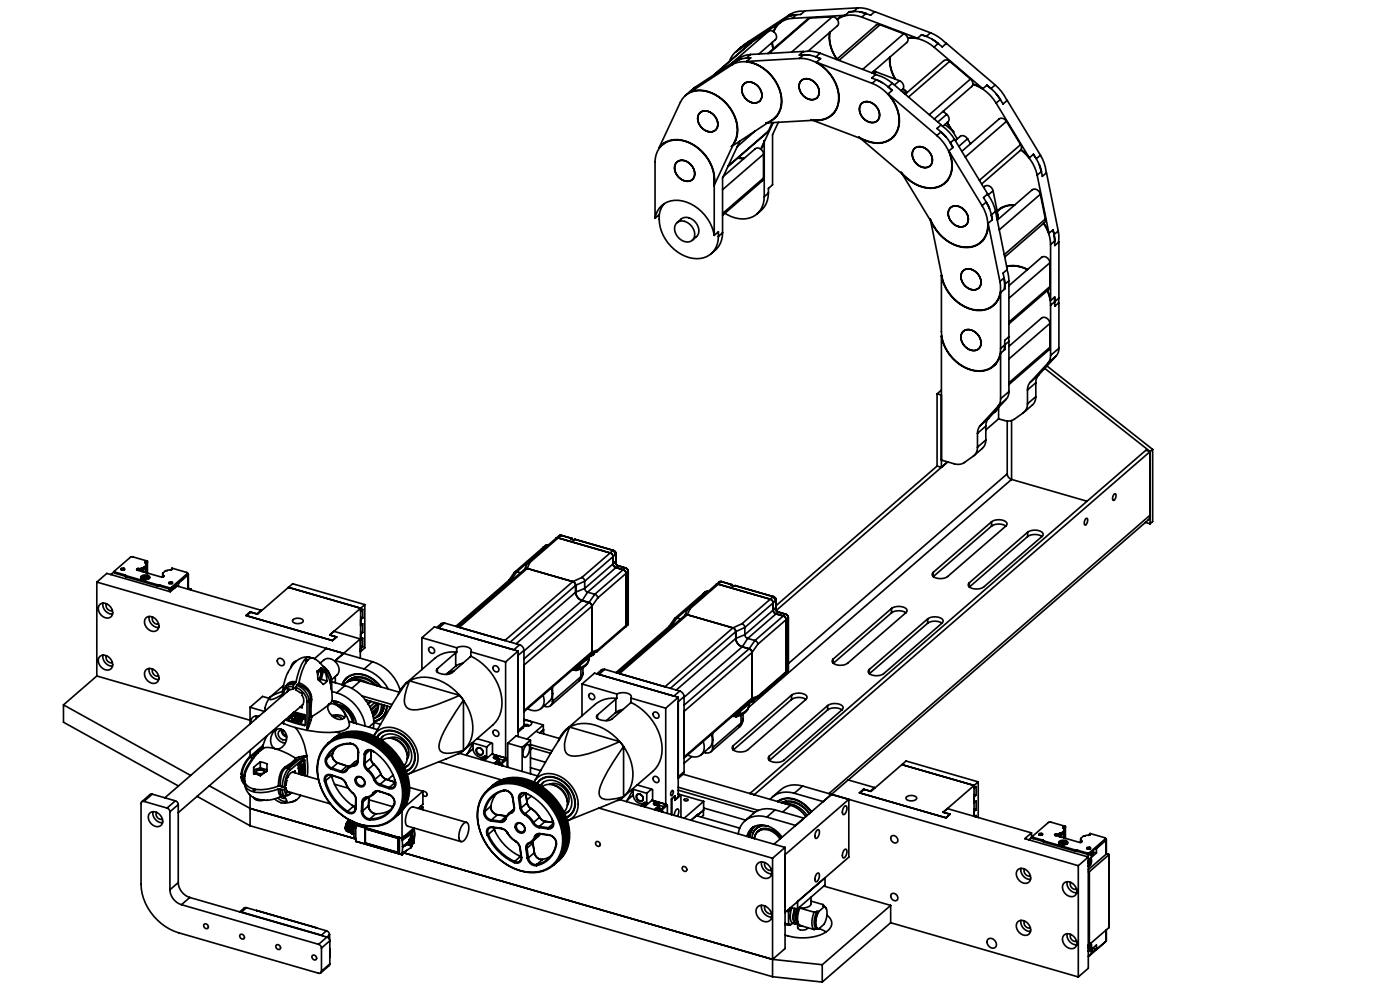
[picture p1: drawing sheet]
<svg xmlns="http://www.w3.org/2000/svg" width="420mm" height="297mm" viewBox="0 0 420 297" stroke-linecap="round" stroke-linejoin="round" font-family="sans-serif">
<g fill="none" stroke="#000" stroke-width=".5">
<path d="M219.5 19.5a9.1 9.1 0 0 1 10.7 2 11.3 11.3 0 0 1 3.9 11.2 6 6 0 0 1-2.5 3.2l-12.2 8a9 9 0 0 0-.1-11.2 11.3 11.3 0 0 0-11-5.5l-1.1 .3M219.5 19.5l-12.3 8M220.7 18.4l-1.2 1.1M221 18l-.6 .6M221 18l-1.3 1.1 1-.7M221 18l-12.3 8M221.2 15.2a6 6 0 0 0-2.4 3.2M222.2 17.7l-1.6 .8M222.5 14.1l-1.3 1.1M222.6 14l-.7 .6 .6-.5M224 17.4l1.2-.1-1.2 1.1M224.4 12.6l-3.8 3"/>
<path d="M225.1 17.4h-.3a6.7 6.7 0 0 0-4.1 1M225.2 16.3a7 7 0 0 0-4.8 2.3M225.2 16.3l15.8-.9-1.2 1.1 1.3-.1M225.2 16.3l-1.3 1.1M225.4 12.7l-11.1 9.7M225.4 12.7l-.1 .1M230.6 9.3l.7-.1 .7 .2M230.6 9.3l-5.2 3.4M230.6 9.3l-11.1 9.6M231.6 12.8l.3 1.9M231.7 12.7l.3 1.9M232 9.4a1.62 1.62 0 0 1 .6 2.5l-4.9 4.3"/>
<path d="M233.5 7.2l-1.5 2.2M233.5 7.2l-12.3 8M234.7 6.1l-1.2 1.1M234.7 6.1l-.5 .6M235.6 5.5l-.9 .6M237 4.3l-1.3 1.1M237 4.3l-12.3 8-2.2 1.8M237.7 5.5a6 6 0 0 0-5.6 4M238.9 4.4a7.4 7.4 0 0 0-5.1 2.6M238.9 4.4l-1.2 1.1M239 4.4l-1.8 .3M239.8 17.5a12.2 12.2 0 0 1 11.7 13.4 6.1 6.1 0 0 1-5.9 5.1l-15.8 .9a6.8 6.8 0 0 0 4.4-9 12.9 12.9 0 0 0-10.2-9.5"/>
<path d="M239.8 17.5l-15.8 .9M240.8 15.6a8.1 8.1 0 0 1 5.2 .4M241 16.4l1.9 .1M241.1 16.4a9.5 9.5 0 0 1 5 1.2M241.1 16.4l-1.3 1.1M241.4 3.4l-.4-.1a6.7 6.7 0 0 0-4 1M242.9 5.4l-.6 .3-11.9 10.3M242.9 5.4l-12.2 10.6M244.9 17.1l1.3 .5-1.3 1M244.9 18.6a12 12 0 0 1 6.4 13.2 6.4 6.4 0 0 1-8 4.1l16.8 6.3a6.6 6.6 0 0 0 9.4-4.2 12.2 12.2 0 0 0-7.9-13M244.9 18.6l16.7 6.4M246 16l16.8 6.3-1.3 1.1 1.4 .5"/>
<path d="M246 16l-1.2 1M248.9 9.8a10.9 10.9 0 0 0 2.1 8M249 9.6a10.9 10.9 0 0 0 2.1 8.1M249.7 5l.7 .2 .7 .6M249.7 5l-6.8 .4M249.7 5l-12.2 10.6M251.1 5.8l.5 1-.4 .9-8.8 7.6M251.6 5.4l-.2 .3M253.5 4.6l-2.4 1.2M253.5 4.6l-15.8 .9M254.6 3.7a8.1 8.1 0 0 1 5.2 .3M256 3.4l-1.2 .1-1.3 1.1"/>
<path d="M257.3 2.4a9.5 9.5 0 0 1 5 1.2M257.3 2.4l-1.2 1M257.3 2.4l-15.8 .9-1.3 1-1.3 .1M257.9 3.5l2 .6M258.5 5.1a7.3 7.3 0 0 0-7.3 .8l.7-.7M258.5 5.1l16.8 6.4M259.8 4l1.4 .6 1.2-1.1 16.7 6.3M259.8 4l-1.3 1.1M264 7.4l-.5-.1-.7 .3-11.8 10.2M264 7.4l7.1 2.7M264 7.4l-12.3 10.7M266.9 17.2a10.8 10.8 0 0 0 1.6 6.5"/>
<path d="M267 17.1a10.9 10.9 0 0 0 1.7 6.7M271.1 10.1l.7 .5 .5 .7M271.1 10.1l-12.3 10.7M272.3 11.3l.1 .8-.3 .5-10.6 9.2M272.3 11.3l3 .2M272.3 11.4a10.1 10.1 0 0 1 7.9 2.7M276.4 10.5l.6 .1a11.8 11.8 0 0 1 4.5 2.4M277.8 10.9l-1.3-.5-1.2 1.1M279.1 9.8a12.6 12.6 0 0 1 4.7 3.3M279.1 9.8l-1.2 1.1M279.7 11.8l1.8 1.3M280.2 14.1l14.6 12.5"/>
<path d="M281.5 13l1.2 1.1 1.2-1.1 14.7 12.5M281.5 13l-1.3 1.1M284.9 18.4a1.36 1.36 0 0 0-1.7-.2l-11.6 10M284.9 18.4l6.2 5.3M284.9 18.4l-12.3 10.7M208.2 26.7l-1.3 .8M208.7 26l-3.1 2.6M208.7 26l-1.5 1.5M210 33.8a3.4 3.4 0 0 1 5.1 2.1 2.4 2.4 0 0 1-.4 3 2.4 2.4 0 0 1-3 .2 3.7 3.7 0 0 1-1.7-5.3zM210.1 33.7h-.1M223.2 25.1a3.4 3.4 0 0 1 5.1 2.1 2.4 2.4 0 0 1-.3 3.1 2.4 2.4 0 0 1-3.1 .2 3.7 3.7 0 0 1-1.7-5.4zM226.6 39.2l-5.4 4.7"/>
<path d="M227.9 30.3l-.1 .1M230.5 39.3l-12.1 10.6M230.5 39.3l-12 10.5M231.7 36.8l-1.2 2.5M232 36.7l-3.4 7.3M232.9 35l-.3 .2M233.2 34.7l-.9 .8M233.5 36.7l-1.7 3.7v15l-1.3 1.1v1.4M240.4 24.2a3.4 3.4 0 0 1 5.1 2 2.4 2.4 0 0 1-.4 3.1 2.4 2.4 0 0 1-3 .2 3.7 3.7 0 0 1-1.7-5.3zM245.1 29.3l-.1 .1M250.1 34l-.3 .2M250.4 33.7l-.9 .8"/>
<path d="M258.5 31a3.4 3.4 0 0 1 5.1 2.1 2.4 2.4 0 0 1-.3 3 2.4 2.4 0 0 1-3.1 .3 3.7 3.7 0 0 1-1.7-5.4zM262 21.4l.7 .1M262.7 22.4l.6 .1a11.8 11.8 0 0 1 4.4 2.5M262.7 21.5l7.1 2.7M262.7 21.5l-.6 .5M262.8 23.9l1.9 .9M262.9 23.9a12.6 12.6 0 0 1 4.7 3.2M262.9 23.9l-1.3 1.1M263.2 36.2h-.1M266.4 28.1a10.5 10.5 0 0 1 2.6 11.7 6.8 6.8 0 0 1-8.9 2.5l-2.4-1.2 14.6 12.5a8.8 8.8 0 0 0 10.7 1.5 8.1 8.1 0 0 0 1.3-10.3 13.5 13.5 0 0 0-3.2-4.2M266.4 28.1l14.7 12.5M266.5 26.1l1.2 1-1.3 1"/>
<path d="M267.7 25l14.6 12.4-1.2 1.1 1.2 1M267.7 25l-1.2 1M269.8 24.2a1.78 1.78 0 0 1 1.1 2.5M269.8 24.2l-1.5 1.3M270.8 27.6l1 .4M270.9 26.7l-.6 .5M270.9 26.7l1.2 1M270.9 26.6l1.3 1.1M282.2 39.5l1.6 1.6M282.3 37.5l.5 .3a13.6 13.6 0 0 1 3.5 3.9M282.3 39.5a13.5 13.5 0 0 1 3.5 4.7M282.3 39.5l-1.2 1.1"/>
<path d="M283 33.3l1 1M284 34.3l.7 1v.7l-1.9 1.9M284 34.3l-2.6 2.3M284.1 36.7l2 2.8-2.6-2.2M284.2 36.7l3 4.9M291.1 23.7l.6 .7 .2 .8M291.1 23.7l-12.3 10.7M291.8 25.3a12.8 12.8 0 0 1 7 5.6M291.9 25.2l-.4 .7-11.2 9.8M291.9 25.2l2.9 1.4M296 25.6l.5 .3a13.5 13.5 0 0 1 3.6 3.9M297.2 26.5l-1.1-1-1.3 1.1"/>
<path d="M298.6 25.5a13.5 13.5 0 0 1 3.5 4.7M298.6 25.5l-1.3 1M298.8 28.1l1.3 1.8M298.8 30.9l10 16.4M300.1 29.8l.8 1.4 1.3-1.1 9.9 16.4M300.1 29.8l-1.3 1.1M301.9 36.4a1.52 1.52 0 0 0-2.2-.8l-11.2 9.8M301.9 36.4l4.3 6.9M301.9 36.4l-12.3 10.7M198.3 43.8l-.6 .5M199.3 42.8l-.3 .3M199.6 42.7l-.9 .7"/>
<path d="M203 48.6a3.4 3.4 0 0 1 5.1 2.1 2.4 2.4 0 0 1-.3 3 2.4 2.4 0 0 1-3.1 .2 3.7 3.7 0 0 1-1.7-5.3zM214.3 53.7a12.5 12.5 0 0 0-11.2-11.8 6.2 6.2 0 0 0-6.6 6.7v16.8M214.3 53.7v16.8M214.4 53.7h-.1M220.5 42.1l-6.4 13.7a12.2 12.2 0 0 0-11.8-13.9 6.2 6.2 0 0 0-4.6 2.4M220.5 42.1a10.9 10.9 0 0 0-3.7-12.1 8.9 8.9 0 0 0-10.8-1.7l-1.4 1.4-.5 .9-6.4 13.7M220.7 42l-.2 .1M221.3 47.4l1.9 .1M221.4 47.3l1.9 .1M222 42.3l-5.2 11v16.5M228.3 44.8l.5 .6 .3 .8M228.3 44.8l-1.1-.5-.6 .2-9.6 8.4"/>
<path d="M228.3 44.8l1-2.7v16.8M228.6 44l-.4 .7M228.8 43.8l-.2 .2M229.1 53.4l-.4 .8-11.9 10.3M229.1 46.2v7.2M229.1 46.2l-12.3 10.7M229.1 53.4l-12.3 10.6M229.3 58.9a6.4 6.4 0 0 1-8.9 6.4l-2.9-1.4M230.5 57.9a7.2 7.2 0 0 1-3.4 6.2M230.5 57.9l-1.2 1M268.2 40.9l-.3 .1M268.5 40.6l-.9 .7"/>
<path d="M274.3 44.5a3.4 3.4 0 0 1 5.1 2.1 2.4 2.4 0 0 1-.3 3 2.4 2.4 0 0 1-3.1 .3 3.7 3.7 0 0 1-1.7-5.4zM279.1 49.7h-.1M284.1 54.3l-.3 .2M284.3 54.1l-.9 .7M284.7 45.2a8.2 8.2 0 0 1-1.3 9.8 8.8 8.8 0 0 1-11.1-1.3l-1.9-2.1 9.9 16.4a11.3 11.3 0 0 0 11.5 5.9 6.7 6.7 0 0 0 4.3-8.7l-1.5-3.5M284.7 45.2l9.9 16.5M285.1 42.9l.8 1.3-1.2 1M286.3 41.7l10 16.4-1.2 1.1 .8 1.4M286.3 41.7l-1.2 1.1M290.3 41.6a1.52 1.52 0 0 0-2.2-.7l-1.5 1.2M290.3 41.6l-2.7 2.3M290.3 41.6l.9 1.5"/>
<path d="M294.6 55.1v.3M295.1 56.2a1.62 1.62 0 0 1 1.7-.5 1.62 1.62 0 0 1 1.1 1.5M296.2 58.2l.4 .4a12.3 12.3 0 0 1 2.1 4.7M297.9 57.2l1.5 7.4M297.9 57.2l-1.5 1.3M306.2 43.3l.2 .8-.1 .7M306.2 43.3l-12.4 10.7M306.3 44.9a13.1 13.1 0 0 1 4.9 7.6M306.3 44.8l-11.8 10.3M306.3 44.8l2.5 2.5M308.8 47.3l1.3-1.1 .7 1.3M310 46.3l.3 .4a12.3 12.3 0 0 1 2.1 4.7"/>
<path d="M311.2 52.5l3.5 17.4M311.8 49.5l.6 2M312.1 58.2a1.72 1.72 0 0 0-2.4-1.3l-10.5 9.1M312.1 58.2l1.5 7.4M312.1 58.2l-12.3 10.7M312.1 46.5a11.5 11.5 0 0 1 1.7 5.4M312.1 46.5l-1.2 1.1M312.4 51.4l.3 1.5 1.2-1.1 3.6 17.4M312.4 51.4l-1.2 1.1M196.5 65.4a6.4 6.4 0 0 1 8.3-5.2 13 13 0 0 1 9.5 10.3M197.8 64.3a12.5 12.5 0 0 0 11.1 13.2 6.2 6.2 0 0 0 6.6-6.6M197.8 64.3l-1.3 1.1"/>
<path d="M199.3 61a6.6 6.6 0 0 0-1.5 3.3M203 66.8a3.4 3.4 0 0 1 5.1 2 2.4 2.4 0 0 1-.3 3.1 2.4 2.4 0 0 1-3.1 .2 3.7 3.7 0 0 1-1.7-5.3zM203.1 66.7a3.5 3.5 0 0 1 3.5-1.5 3.5 3.5 0 0 1 2.8 2.6 3.1 3.1 0 0 1-1.7 4.2M214.3 70.5l1.2-1v1.4M216.8 69.8a7.2 7.2 0 0 1-3.4 6.2M216.8 69.8l-1.3 1.1M285.1 62.3a3.4 3.4 0 0 1 5.1 2 2.4 2.4 0 0 1-.3 3.1 2.4 2.4 0 0 1-3.1 .2 3.7 3.7 0 0 1-1.7-5.3zM289.8 67.4v.1M294.9 72.1l-.4 .2M295.1 71.8l-.9 .8M295.8 60.5l1.1 2.1M295.9 60.6a11.5 11.5 0 0 1 1.7 5.4"/>
<path d="M295.9 60.6l-1.3 1.1M296.4 66.9a6.5 6.5 0 0 1-8.8 7 13.1 13.1 0 0 1-8.5-8.3l3.5 17.5a12.4 12.4 0 0 0 11.7 9.9 6.3 6.3 0 0 0 5.8-7.4l-.1-1.2M296.4 66.9l3.6 17.5M297.4 64.5l.3 1.3-1.3 1.1M298.7 63.3l3.5 17.5-1.3 1 .3 1.5M298.7 63.3l-1.3 1.1M299.4 64.6l-.3 1.1M299.4 64.6l-.4 .4M300.2 62.4l-.3 .3M300.5 62.2l-.9 .8M302 79.8a9 9 0 0 1 6.3 .9M302 79.9a8.9 8.9 0 0 1 6.2 .9"/>
<path d="M304.3 61.5h-.3a6.3 6.3 0 0 0-4.8 1.9M304.4 61.4a6.6 6.6 0 0 0-5.3 1.8M313.1 67l.2 .4a11.5 11.5 0 0 1 1.9 5.9M313.1 66.9l1.6 3M313.6 65.6v.6l-.3 .6-11.9 10.2M313.6 65.6l-12.3 10.7M314.7 69.9l1.2-1 .3 1.4M315 78.8a1.77 1.77 0 0 0-2.5-1.7l-9.8 8.5M315 78.8v7.1M315 78.8l-12.3 10.6M315.2 73.3v16.8M315.9 68.9l.5 3.3"/>
<path d="M316.2 70.3l.2 1.9M316.4 72.2v1.4l1.3-1.1v16.8M316.4 72.2l-1.2 1.1M317.5 69.2v3.4M317.5 69.2l-1.3 1.1M282.4 82.6a12.6 12.6 0 0 0 11.9 10.5 6.2 6.2 0 0 0 5.9-5.4M282.4 82.6v16.8a12.5 12.5 0 0 0 11.2 11.8 6.2 6.2 0 0 0 6.6-6.7M282.5 82.5l-.1 .1M288.9 81.2a3.4 3.4 0 0 1 5.1 2 2.4 2.4 0 0 1-.3 3.1 2.4 2.4 0 0 1-3.1 .2 3.7 3.7 0 0 1-1.7-5.3zM288.9 99.3a3.4 3.4 0 0 1 5.1 2.1 2.4 2.4 0 0 1-.3 3.1 2.4 2.4 0 0 1-3.1 .2 3.7 3.7 0 0 1-1.7-5.4zM298.7 91l-.4 .2M298.9 90.7l-.9 .8"/>
<path d="M300.2 87.7v16.8M301.2 83.3l.1 3.4M301.2 83.3l.2 1.9M301.2 83.3l-1.2 1.1M301.4 85.2v1.4l-1.2 1.1M302.1 80.8l.6 3.3M302.7 84.1v16.8l-1.3 1.1v2.8l-1.2 1.1M302.7 84.1l-1.3 1.1M314.2 87.1a10.8 10.8 0 0 1 1 4.4M314.2 87l1 3.1M315 85.9l-.4 .8-11.9 10.4M315 96.9a1.77 1.77 0 0 0-2.5-1.6l-9.8 8.5"/>
<path d="M315 96.9v7.2M315 85.9l-12.3 10.6M315 96.9l-12.3 10.7M315.2 90.1l1.2-1.1v2.8l1.3-1.1v13.7M315.2 91.5v15M316.3 89.1l.1 1.3M317.7 89.3l-.2 1.5M317.7 89.3l-2.5 2.2M281.1 118l1.3 .4M281.1 118v21.7M282.4 100.7a12.6 12.6 0 0 0 11.9 10.6 6.2 6.2 0 0 0 5.9-5.4M282.4 100.7v39.4l-1.3-.4"/>
<path d="M282.4 116.9l-1.3 1.1M282.5 100.7h-.1M298.7 109.2l-.4 .2M298.9 108.9l-.9 .8M300.2 119.5a3.4 3.4 0 0 1-.9 2.3M300.2 105.9v13.6M301.4 103.4l-.1 1.5M301.8 119.7l-2.5 2.1M301.8 119.7l-5.2 5.7M302.6 101l.1 1.3M302.7 117.4a3.4 3.4 0 0 1-.9 2.3M302.7 102.3l-2.5 2.2"/>
<path d="M302.7 102.3v15.1M302.7 117.4l-2.5 2.1M308.2 116.9v4.1M309.1 114.6a3.4 3.4 0 0 0-.9 2.3M310.7 118.9a3.2 3.2 0 0 1-1 2.5l-2.5 2.2M310.7 114.7l-2.5 2.2M310.7 118.9l-2.5 2.1M310.7 114.7v4.2M311.6 112.4a3.4 3.4 0 0 0-.9 2.3M311.6 112.4l-2.5 2.2M313.4 110.4l31.6 24.9M314.1 109.7l31.7 25"/>
<path d="M314.3 108.8l-5.2 5.8M315 104.1l-.4 .8-11.9 10.4M315 104.1l-12.3 10.6M315.2 106.5a3.4 3.4 0 0 1-.9 2.3M316.8 106.7l-2.5 2.1M316.8 106.7l-5.2 5.7M317.7 104.4a3.4 3.4 0 0 1-.9 2.3M317.7 104.4l-2.5 2.1M281.1 139.7l-48.2 41.8M284.3 138.4l-51.4 44.6M293.2 134a3.2 3.2 0 0 1-1.2 2.7l-2.7 1.9a3.5 3.5 0 0 1-3 .4l-3.9-1.1M293.2 129.9v4.1"/>
<path d="M294.1 127.6a3.4 3.4 0 0 0-.9 2.3M295.7 131.9a3.2 3.2 0 0 1-1 2.5l-2.5 2.2M295.7 127.7l-2.5 2.2M295.7 131.9l-2.5 2.1M295.7 127.7v4.2M296.6 125.4a3.4 3.4 0 0 0-.9 2.3M296.6 125.4l-2.5 2.2M299.1 122.6l-.3 .7-.6 .3M299.3 121.8l-5.2 5.8M299.6 122.1v3.4M299.6 125.5l-3.9 3.4M302.2 126.2v15.8"/>
<path d="M303.5 126v17.7M308.2 121a3.2 3.2 0 0 1-1.2 2.7l-2.7 1.9a3.5 3.5 0 0 1-3 .4l-1.7-.5M345 135.3l-1.3-.3-118.7 102.8M345 135.3l-118.7 102.9M345 135.3v21.7M345.8 134.7l-.8 .6M345.8 134.7v21.6l-.8 .7M297.5 156.4a3.9 3.9 0 0 1 4.5 .2l.1 .3-.3 .7M297.5 156.4l-17.5 15.1M297.5 157.7l-17.5 15.1v-1.3M297.5 156.4v1.3M301.8 157.7a4.1 4.1 0 0 0-4.3 0"/>
<path d="M301.8 157.6l-17.5 15.2a3.9 3.9 0 0 1-4.5-.2l-.1-.7 .3-.4M302.2 142a1.87 1.87 0 0 0 1.3 1.7M302.2 142l-65.7 56.9M303.5 143.7l22.6 6.5M303.5 143.7l-78.9 68.3M308.3 159.5a3.9 3.9 0 0 1 4.5 .2l.2 .4-.4 .7-17.5 15.1a3.9 3.9 0 0 1-4.5-.2l-.1-.7 .3-.3M308.3 159.5l-17.5 15.2M308.3 159.5v1.3M325.8 155.4l.2-.1a1.24 1.24 0 0 1-.6 2l-.1-.9zM334.3 148.1l.2-.1a1.24 1.24 0 0 1-.6 1.9l-.1-.9zM343.6 156.6l1.4 .4M29 174.4v28.2"/>
<path d="M29 174.4l82.8 23.9M29 174.4l3-2.6 19.1 5.5 2-1.7 25.2 7.3M34.3 171.2v.5l.2 .1M34.3 171.3l-1.1 .9M34.5 171.8l2.9 .8M34.5 171.5l2.9 .8M34.5 171.5v.3M36.3 170.4a.58 .58 0 0 1 .6-.2 .58 .58 0 0 1 .5 .5 .58 .58 0 0 1-.7 .2 .58 .58 0 0 1-.4-.5zM37.3 170.7h-1h1M37.4 172.3l.2 .1M37.4 172.6l.2 .1M37.4 172.3v.3"/>
<path d="M37.6 172.4l.1 .1M37.6 172.7l.1 .1M37.6 172.4v.3M37.7 172.5l.2 .1M37.7 172.8l.2 .1M37.7 172.5v.3M37.9 172.9l9.3 2.7M37.9 172.6l9.3 2.6M37.9 172.6v.3M41.3 170.4l-.3 .3 .1 .1 7.5 2.2 .3-.1 .2-.3M41.3 170.4v.5M41.5 170.4h-.2"/>
<path d="M41.5 170.4v.5M42.2 173.2a1.97 1.97 0 0 1 2.7 0M42.3 173.3a1.62 1.62 0 0 1 2.5 0M42.4 172.6l1.4-.3a1.03 1.03 0 0 1 1.1 .7 1.81 1.81 0 0 1-2.7 .1zM42.5 170.2l-1 .2M42.5 170.2v1M42.6 173.5a1.03 1.03 0 0 1 1-.7 1.03 1.03 0 0 1 .9 .7M42.6 170.2h-.1M42.6 170.2v1.1M42.8 173.1l-.4 .3M43.1 170.1l-.5 .1M43.1 170.1v1.3"/>
<path d="M43.5 168.5v.1M43.5 168.6l.3 .3v.2M43.6 173l.6 .2v.3l-.6 .2M43.6 173l-.7 .2v.3l.6 .2M43.6 173v.7M43.6 168.4v.3l.6-.1M43.6 168.4l-.1 .1M43.8 169.1v.4M43.8 169.1v.1M43.8 169.5v.3l-.8 .7-1.8 .4M43.8 169.5v2.1M43.8 169.5l-.7 .6"/>
<path d="M43.8 168.3l-.2 .1M43.8 168.3v.6M43.8 169v.2M43.9 169.3v2.3M44 168.3h-.2M44 168.3v3.4M44.2 168.5h.1M44.2 168.2l-4.4-1.3h-.5l-4.9 4.2 .1 .4M44.2 168.2l-.2 .1M44.2 168.2v3.5M44.4 173.1l.3 .3M47.2 175.2l.2 .1"/>
<path d="M47.2 175.6h.2M47.2 175.2v.4M47.4 175.3h.2M47.4 175.6h.2M47.4 175.3v.3M47.6 175.3h.3M47.6 175.6l.3 .1M47.6 175.3v.3M47.9 175.3l2.8 .8M47.9 175.7l2.8 .8M47.9 175.3v.4M48.8 171.9v1.1"/>
<path d="M48.8 172.2h.1M48.8 172.6l.2 .3M48.9 172v.1M48.9 172.1v.3l.2 .2M49.1 172.6v.1M50.7 174.5a.58 .58 0 0 1 .6-.2 .58 .58 0 0 1 .4 .5 .58 .58 0 0 1-.6 .2 .58 .58 0 0 1-.4-.5zM50.7 174.9h1M50.7 176.1v.4M51.4 176l-.7 .1M51.4 176.4l-.7 .1M51.4 176v.4M51.5 170.4v.3"/>
<path d="M51.5 170.4l.1-.1 4.4 1.3 .2 .3M51.5 170.4l.1 .2M51.6 170.6l-1.9 .5-.9 .7 .1 .2M51.6 170.6h.1M51.7 174.9h-1M51.8 176.1h.2M52 176.1l-1.3 1.1M52 176.1v.5M52.2 175.7v.6l-.2 .1M52.5 175.8l.3 .1M52.6 176.1l-.3-.5 .2 .5M53.3 174.8h.2"/>
<path d="M53.5 174.8v.9M56.2 171.9l-4.8 4.1M56.2 172.2l-4.8 4.2M56.2 171.9v.3M56.3 172l.1 .3-2.9 2.5M56.3 171.8l-.1 .4M56.4 176.5v.1M56.5 176.3l.8 .2-.2 .3M56.5 176.4l-.1 .1M56.5 172.2l-.1 4.3M57.3 176.6v.2M86.5 176l21.7 6.3v13"/>
<path d="M153.3 173.8l-.6 .1M153.3 173.8l-.6 .1-15.9 13.8M153.3 173.8l.3 .1M153.3 173.8l-16.2 14M155.1 171.3l-.8 .2-1.7 2.5M155.1 171.3l-1.8 2.5M155.1 171.3l1.1 .4M157.5 170.5l-20.1 17.4M158.2 170.4l-.7 .1M158.2 170.4l-20.4 17.6M158.2 170.4l13.6 3.9M159 168.6l-.8 .2-.8 1.8"/>
<path d="M159 168.6l-.8 1.8M163.6 164l-.7 .1M163.6 164l-8.5 7.3M163.6 164h.1M164.2 163.4l-.7 .2-9.1 7.9M164.2 163.4l.1 .1M164.2 163.4l-.6 .6M164.3 163.4l-.7 .1M164.3 163.4h-.1M164.3 163.4h.1M166.8 161.3l.7-.1 15.5 4.5 .7 .4 .2 .7v2.4l.3 .5 .6 .4 2.3 .7 .7 .9v15.7l-.2 .5M167.7 160.6l-9.4 8.1"/>
<path d="M168.3 160.5l-.6 .1M168.3 160.5l3.3 .9M168.3 160.5l-9.3 8.1M168.4 160.4l-.7 .1M168.4 160.4l-.1 .1M168.4 160.4l3.3 1M171.6 161.4l.1 .3M171.6 161.4l-.3 .2 .9 .3 .2-.3M171.8 174.3l.6 .4 .3 .7M171.8 174.3l-20.3 17.7M172.4 161.6l11.6 3.3M172.4 161.6l11.5 3.4"/>
<path d="M172.7 177.5a2.79 2.79 0 0 0 1.9 2.5M172.7 177.5a2.8 2.8 0 0 0 1.9 2.5M172.7 175.4l-19.6 17M172.7 175.4v2.1M172.7 177.5l-17.9 15.4M174.5 173.1l.7 .4 .2 .7M174.5 173.1l-2.7 1.2M174.6 180l2.1 .6M174.6 180l-17.4 15.1M175 162.4h.1M175.1 162.4h-.1M175.4 176.4l.3 .6 .6 .5"/>
<path d="M175.4 174.2l-2.7 1.2M175.4 176.4l-2.7 1.1M175.4 174.2v2.2M176.3 177.5l-1.7 2.5M176.3 177.5l2.1 .6M178.4 178.1l.7 .4 .2 .7M178.4 178.1l-1.7 2.5M179.3 179.2l-1.7 2.5M183.8 165.1h.1M183.8 165.1l.6 .4 .3 .7M183.9 165l.6 .4 .3 .7M183.9 165l-9.4 8.1"/>
<path d="M184 164.9l.5 .4 .3 .7M184 164.9l-.1 .1M184.5 168.5l.4 .7 .6 .3M184.5 168.5l.3 .6 .6 .5M184.5 168.5l.3 .5M184.5 168.5l-9.1 7.9M184.8 166.1l-9.4 8.1M184.8 166v.1M184.8 166v3.1M185.4 169.6l2.2 .6M185.4 169.6l-9.1 7.9M185.5 169.5l-.1 .1"/>
<path d="M185.5 169.5l2.1 .7M187.6 170.2l.6 .4 .2 .7M187.6 170.2l-9.2 7.9M187.6 170.2l.6 .3 .3 .7M187.6 170.2h.1M188.4 171.3l-9.1 7.9M188.4 171.3v15.6M188.5 171.2l-.1 .1M188.5 171.2v15.6M211.7 177.9l-.8 .1M212.2 177.3l-.6 .1-9.2 7.9M212.2 177.3l-9.1 7.9"/>
<path d="M212.2 177.3h.1M212.3 177.3l-.7 .1M212.3 177.3h-.1M212.3 177.3h.1M214.8 175.2l.7-.1 15.6 4.5 .6 .4 .2 .7 .1 2.3 .2 .5 .6 .5 2.3 .7 .7 .8v15.8l-.2 .5M216.4 174.3l-.7 .1-9.4 8.2M216.4 174.3l-9.4 8.1M216.4 174.3l3.2 1M216.4 174.3l-.6 .1M216.4 174.3h.1M216.4 174.3l3.3 .9M219.6 175.3l.1 .3"/>
<path d="M219.6 175.3l-.2 .2 .8 .2 .3-.2M220.5 175.5l11.5 3.3M223.1 176.3h.1M223.1 176.2v.1M231.8 178.9h.1M231.9 178.9l.5 .5 .3 .6M232 178.8l.6 .4 .2 .7M232 178.8l-9.4 8.1M232 178.8h.1M232.8 179.9v3l-.2-.6M232.8 179.9l-9.4 8.2M232.9 179.9h-.1"/>
<path d="M232.9 179.9v3M290.8 174.7v1.2M308.3 160.8l-17.5 15.1M312.6 160.8a4.1 4.1 0 0 0-4.3 0M30 196.7a2.63 2.63 0 0 1 3 .5 2.63 2.63 0 0 1 .5 3 2.49 2.49 0 0 1-2.6 .3 2.49 2.49 0 0 1-1.4-2.2v-.6zM30 181.1a2.63 2.63 0 0 1 3 .5 2.63 2.63 0 0 1 .5 3 2.49 2.49 0 0 1-2.6 .3 2.49 2.49 0 0 1-1.4-2.2v-.6zM30.9 180.7a2.94 2.94 0 0 0 2.9 3.4M30.9 196.3a2.94 2.94 0 0 0 2.9 3.4M32 180.9a1.51 1.51 0 0 0 1.7 2.1M32 196.5a1.51 1.51 0 0 0 1.7 2.1M43.8 185.1a2.63 2.63 0 0 1 3 .5 2.63 2.63 0 0 1 .5 3.1 2.49 2.49 0 0 1-2.6 .2 2.49 2.49 0 0 1-1.3-2.2l.1-1.1zM44.7 184.7a2.94 2.94 0 0 0 2.9 3.4"/>
<path d="M45.8 184.9a1.51 1.51 0 0 0 1.8 2.1M75 183.4l-1.2 1.1 25.9 7.5 1.3-1.1-2.1-.6M75 183.4v.2M75.2 183.5l-1.2 1M77.1 184h.1M78.3 182.9l-1.2 1.1M78.3 182.9v.2M83.5 197.4a1.3 1.3 0 0 1 1.5 .4 1.3 1.3 0 0 1 0 1.6 1.3 1.3 0 0 1-1.5-.4 1.3 1.3 0 0 1 0-1.6zM88 185.7a2.14 2.14 0 0 1 3 .4 2.1 2.1 0 0 1-3.2 .1zM88.8 198.3a1.77 1.77 0 0 0-1.6 1.8M91.7 197.8v1M91.7 197.8l.5 .1"/>
<path d="M91.8 197.7l-.1 .1M91.8 197.7l.5 .2M92.9 196.9a6.3 6.3 0 0 0-6.2 4.1l-.4 .7a17.2 17.2 0 0 0-1.6 6.9M93.4 197.2l-.1-.1a1.54 1.54 0 0 0-2.1 .8 17.8 17.8 0 0 0-2.4 6.5M96.1 198.7a3.1 3.1 0 0 1 3.6-1.1 3.1 3.1 0 0 1 2 3.3l-.3 1.1-2 1.8M96.9 199.7a5.4 5.4 0 0 1 2.6 4.5M96.9 199.8a5.7 5.7 0 0 1 2.5 4.5M97.9 194.3l-3.6 3.1M98.9 190.3h.1M100.2 189.2l7.9 2.3M100.6 198.3v-.3l8.7 2.5M108.1 191.5l-7.7 6.6"/>
<path d="M108.1 191.5v5.8M108.2 191.8l.6-.5v2.6M108.2 183.1l.6-.5v2.6M108.2 187.5l.6-.6v2.6M108.2 185l.6 .2M108.2 189.4l.6 .1M108.2 193.7l.6 .2M108.8 189.5l-.6 .6M108.8 185.2l-.6 .5M108.8 193.9l-.6 .5M109.4 181.2l-21.6-6.3-10.5 9.2-2.3-.7M109.4 181.2l-10.5 9.1"/>
<path d="M109.4 181.2v13l-1.3 1.2M111.8 198.3a12.7 12.7 0 0 1 8.2 8.6M111.8 198.3l-2.5 2.2M126.6 191.1l3.7-3.2 25.1 7.2M126.6 191.1l10.4 3M126.6 191.1v9.6M128.8 194.1a1.02 1.02 0 0 1 1.4 .4 1.02 1.02 0 0 1-.4 1.3 1.13 1.13 0 0 1-1-.6 1.13 1.13 0 0 1 0-1.1zM133.4 186.7l-.9 .2-1.5 1.2M133.4 186.7l22.5 6.5M133.4 186.7l-1.8 1.6M136.7 199.6l-2.8 2.5M136.7 195.6l-5.5 4.8"/>
<path d="M136.7 195.6v4M137 195.4a8.5 8.5 0 0 0-6.5 1.9l-8.8 7.6M137 194.1a3.7 3.7 0 0 1 4.3 .6l-.1 .7M137 195.4l-.3 .2M137 194.1v1.3M138.8 198.8l-.9 .2-1.2 .6M141.2 196.6a16.2 16.2 0 0 1 9.3 15.4 8.2 8.2 0 0 1-2.7 5.3l-8.7 7.6M141.2 196.6l-5.7 5a4.3 4.3 0 0 1-4.5-.3l-.1-.4 .3-.5M141.2 195.4l10.5 3M141.2 195.4v1.2M148.1 199.6a1.02 1.02 0 0 1 1.3 .4 1.02 1.02 0 0 1-.3 1.4 1.13 1.13 0 0 1-1-.6 1.13 1.13 0 0 1 0-1.2zM151.7 198.4v28.8"/>
<path d="M155.4 195.1v25.6M155.4 195.1l-3.7 3.3M155.9 193.2a1.87 1.87 0 0 1 1.3 1.7M155.9 193.2l-1.8 1.6M157.2 194.9v22.5M157.2 194.9l-1.8 1.5M173.2 199.5v.6M173.3 200v.2a1.26 1.26 0 0 1-1.6 .6M173.3 200l-.5 .5h-.9M173.3 200h.1M173.9 199.4v.7M175.4 197.6l-.2 .5-.9 .4"/>
<path d="M175.4 197.5v.1M175.4 197.6h-.1M176.6 197.5a4.1 4.1 0 0 1-3.7 3.4M176.6 197.6a3.3 3.3 0 0 1-2.7 2.5M176.6 197.1v.5M176.7 180.6l.5 .3 .4 .8M176.7 180.6l.6 .4 .3 .7M176.7 180.6l-19.5 16.9M177.3 195.9l-20.1 17.4M177.6 195.4l-.2 .4M177.6 195.4l-.3 .5M177.6 181.7v13.7"/>
<path d="M177.6 181.7l-20.4 17.6M177.6 195.4l-20.4 17.6M177.9 195.7l-2.7 2.4M178.3 195.7l-.3 .6-.7 .3M178.3 195.7l-.6 .5M178.3 195.7h.1M178.4 195.6l-5.2 4.5M179.3 194.8l-.2 .5-1.8 .6M179.3 194.8l-1.7 .6M188.4 186.9l-.2 .5-9.1 7.9M188.4 186.9l-9.1 7.9M188.5 186.8l-.3 .6"/>
<path d="M188.5 186.8l-.1 .1M200.7 187.8l-15.9 13.8M201.3 187.7l-.6 .1M201.3 187.7l.3 .1M201.3 187.7l-16.1 14M203.1 185.2l-.7 .2-1.8 2.4M203.1 185.2l1.1 .3M203.1 185.2l-1.8 2.5M205.6 184.3l-20.2 17.5M206.2 184.2l-.6 .1M206.2 184.2l13.7 4M206.2 184.2l-20.4 17.7"/>
<path d="M207 182.4l-.7 .2-.8 1.8M207 182.4l-.8 1.8M219.9 188.2l.5 .3 .3 .8M219.9 188.2l.6 .4 .2 .7M219.9 188.2l-20.4 17.6M220.7 191.3a2.79 2.79 0 0 0 2 2.6M220.7 191.3a2.8 2.8 0 0 0 2 2.6M220.7 189.3v2M220.7 189.3l-19.6 17M220.7 191.3l-17.8 15.5M222.6 186.9l.6 .5 .2 .7M222.6 186.9l-2.7 1.3"/>
<path d="M222.7 193.9l2 .5M222.7 193.9l-17.5 15.1M223.4 190.2l.3 .7 .6 .4M223.4 188.1l-2.7 1.2M223.4 190.2l-2.7 1.1M223.4 188.1v2.1M224.3 191.3l2.2 .7M224.3 191.3l-1.6 2.6M224.7 194.4l.6 .4 .3 .8M224.7 194.4l.6 .5 .3 .7M224.7 194.4l-19.5 16.9M225.6 195.6v13.6"/>
<path d="M225.6 195.6l-20.4 17.6M226.5 192l.6 .4 .2 .7M226.5 192l-1.8 2.4M227.3 193.1l-1.7 2.5M232.6 182.3l.3 .7 .6 .4M232.6 182.3l.2 .7 .6 .4M232.6 182.3l-9.2 7.9M233.4 183.4l2.3 .6M233.4 183.4l-9.1 7.9M233.5 183.4h-.1M235.6 184.1l.6 .4 .3 .7M235.6 184.1l-9.1 7.9"/>
<path d="M235.7 184l.5 .4 .3 .7M235.7 184l-.1 .1M236.5 185.2l-9.2 7.9M236.5 185.1v.1M236.5 185.1v15.7M250 197.5v1.3M267.5 182.4a3.9 3.9 0 0 1 4.5 .2l.1 .3-.3 .7M267.5 182.4l-17.5 15.1M267.5 183.7l-17.5 15.1M267.5 182.4v1.3M271.8 183.6a4.1 4.1 0 0 0-4.3 .1M271.8 183.6l-17.5 15.2a3.9 3.9 0 0 1-4.5-.2l-.2-.4 .4-.7"/>
<path d="M278.3 185.5a3.9 3.9 0 0 1 4.5 .2l.2 .4-.4 .6M278.3 185.5l-17.5 15.1M278.3 186.8l-17.5 15.1M278.3 185.5v1.3M282.6 186.8a4.1 4.1 0 0 0-4.3 0M282.6 186.7l-17.5 15.2a3.9 3.9 0 0 1-4.5-.2l-.1-.4 .3-.7M19 211.3l38.2 21.1M19 211.3v5.1l34.5 19.2M29 202.6l-10 8.7M29 202.6l46 13.3M43.8 200.7a2.63 2.63 0 0 1 3 .5 2.63 2.63 0 0 1 .5 3 2.49 2.49 0 0 1-2.6 .3 2.49 2.49 0 0 1-1.3-2.2v-.6zM44.7 200.3a2.94 2.94 0 0 0 2.9 3.4"/>
<path d="M45.8 200.5a1.51 1.51 0 0 0 1.8 2.1M75 212v5M75 212l4.3 1.2M76.9 214.6v.8M77.7 214.7a1.76 1.76 0 0 0-1.9 .3 1.76 1.76 0 0 0-.5 1.7M80.8 209.3l-2-.6-3.8 3.3M80.9 209.1l-.4 .5a4.3 4.3 0 0 0-1 3.1l.1 .3M82.4 219a2.39 2.39 0 0 1 2.9 .1 2.39 2.39 0 0 1 .6 2.9 2.76 2.76 0 0 1-3.2 2.4 3.2 3.2 0 0 1-.9-4.7zM82.9 218.6a2.98 2.98 0 0 0 2.7 4M84.5 218.8l-.1 .1a1.99 1.99 0 0 0 1.6 2M84.6 216.6l.4 .2M84.8 218.9a1.5 1.5 0 0 0 1.2 1.6"/>
<path d="M84.8 207.2a8 8 0 0 0-4 2.2l.1 .2a8 8 0 0 0 3.8-1.5M84.9 208v.4M84.9 208l.1 .2M84.9 207.9v.1M84.9 216.3l.1 .5M85 216.3v.5M85 216.8l3.8 1.3 3.3 .8M85 208.2v.1M85 216.2v.6M85.1 205.4l-4.5 3.9M85.2 219a1.15 1.15 0 0 0-1.5 .2 1.15 1.15 0 0 0 0 1.5 1.57 1.57 0 0 0 2.2 .8M85.6 215.7l.1 .1"/>
<path d="M85.7 215.8l5.6 1.6M85.7 215.6l.1 .1M85.8 205.6l-.1 .2a2.87 2.87 0 0 0-.8 2.2M85.8 215.7l5.7 1.6M85.8 215.7l-.1 .1M86.3 207.1l-.1 .2M86.7 214.8l.1 .6M86.8 214.7v.2M86.8 214.9l.3 .1M86.8 214.7l.4 .1M86.8 206.6l-.5 .5M86.9 206.7l-37.4 32.4"/>
<path d="M86.9 214.6l.2 .1M86.9 214.7v.1M86.9 215.1l-.1 .3M86.9 214.8l-.1 .1M86.9 214.8l.4 .1M86.9 206.7l-.6-.2v.6M87 214.5l.3 .1M87.1 214.7h.1M87.2 215h-.1M87.2 214.7l.1 .1M87.2 215h.1M87.2 214.8l.1 .1"/>
<path d="M87.3 214.6h.1M87.3 214.6l-.2 .1M87.3 214.9l-.2 .1M87.3 215h-.1M87.3 214.9v.1M87.3 214.3h.1M87.3 215.1h-.5v.3M87.3 214.8v.1M87.3 214.6l-.1 .1M87.3 214.6l.1 .1M87.3 215.1h.1M87.3 214.9h.1"/>
<path d="M87.4 214.2v.1M87.4 214.9v.1M87.4 215l-.1 .1M87.4 214.7l-.1 .1M87.4 214.7l.1 .1M87.5 214.8h.1M87.5 214.8l-.2 .1M87.5 214.1l-.1 .2M87.5 214.8v.1M87.5 214.9l-.1 .1M87.5 214.9l-.2 .2M87.5 214.8l-.1 .1"/>
<path d="M87.5 214.8v.8l.7 .2M87.6 215.6l.6 .1M87.6 214.8v.8M87.7 215.5l.6 .1M87.7 214.7v.8M87.7 214.7l-.2 .1M87.7 215.5l-.1 .1M87.7 214.7l-.1 .1M87.8 214.2l.1 .1M87.8 214.2l.2 .3h.4M87.8 213.9l.1 .1M87.8 213.8v.1"/>
<path d="M87.9 214.3l.1 .1M87.9 214l.1 .1M88 213.9h.1M88 213.9v.1M88 214.4h.1M88 205.8a2.29 2.29 0 0 0-3 2.4M88 206.6l-1.1 .1M88 205.8v.8M88 214.1h.1M88 213.6h.1M88 214.1l-.1 .2M88 214.1l.1 .1"/>
<path d="M88 214.1l-.2 .1M88 213.8v.1M88 214h.1M88 214.4h.2M88.1 213.8h.1M88.1 213.8l-.1 .1M88.1 213.6l.1 .1M88.1 214h.1M88.1 213.8l.2 .1M88.1 214.1l.3 .2M88.1 214.2l.1 .1M88.1 213.8l.1 .1"/>
<path d="M88.1 214.2l-.1 .2M88.1 213.5l.2 .1M88.2 213.9h.1M88.2 213.9l-.2 .1M88.2 215.7v.1M88.2 214.3h.1M88.2 214.3l-.2 .1M88.2 213.7h.1M88.2 214l.1 .1M88.2 214.4h.1M88.2 213.9l-.1 .1M88.2 213.9h.2"/>
<path d="M88.2 205.1l-.2 .7M88.2 205.1h-1.3l-1.1 .5M88.3 213.7v.1M88.3 215.6l-.1 .2M88.3 215.6l-.1 .1M88.3 214.1h.1M88.3 213.9h.1M88.3 213.4l3.2 .9 .1 3M88.3 213.6h.1M88.3 213.6l-.1 .1M88.3 214.3h.1M88.3 214.3l-.1 .1"/>
<path d="M88.3 213.8l.1 .1M88.4 214.1v.1M88.4 214.4h-.1M88.4 213.6l.1 .1M88.4 213.6l-.1 .1M88.4 213.9h.1M88.4 214h-.2M88.4 214h.1M88.4 214l-.1 .1M88.4 214.2l.1 .1M88.5 213.7l-.2 .1M88.5 213.7v.1"/>
<path d="M88.5 214.3v.1M88.5 214.4l-.1 .1M88.5 214v.1M88.5 214l-.1 .1M88.5 215.7l.5 .4M88.5 213.8l-.1 .1M88.5 214.1l.1 .1M88.5 214.1l-.1 .1M88.6 215.7l-.2 .2M88.6 218a15.6 15.6 0 0 1 3.5 8.5M88.6 204.8a2.72 2.72 0 0 0-2.8 .8M88.6 204.8l-.4 .3"/>
<path d="M88.6 214.3l-.2 .2M88.6 214.2v.1M88.6 214.2l-.1 .1M88.6 214.3l-.1 .1M88.6 215.1h.1M88.6 215.1l-.2 .8M88.6 213.8l.3 .2 .1 .8M88.6 213.8l.8 .1M88.6 213.8l.7 .2M88.6 215.5l-.1 .1 .3 .1-.1-.5-.3 .7M88.6 215.5l.2 .1M88.7 215.3l-.1 .2"/>
<path d="M88.7 215.1l.3 1M88.8 204.4l-.2 .4M88.8 204.4a2.41 2.41 0 0 0-2.9 1.2M88.8 206a5 5 0 0 1 3.3 4.2M88.8 206v.8l1.1 .7 .8 .2v.7a2.49 2.49 0 0 1 0 3v.7l-.7-.1M88.9 215l-.3 .1M88.9 215l-.2 .1M88.9 215l.1 1.1M88.9 205.8l-.9 .8M89.1 205.4a5.6 5.6 0 0 1 3.6 4.7M89.1 205.4l-.3 .6M89.1 214l-.1 .8"/>
<path d="M89.2 215.9l.5 .1M89.2 215.9l.2 .3h.4M89.2 215.9l.1 .1M89.2 215.4l.2 .4M89.3 214v.1M89.3 214.1l-.3-.1v.8M89.3 216h.1M89.3 215.4h-.1M89.3 215.5v.1M89.3 215.6h.1M89.3 215.6l.1 .1M89.3 216l.1 .1"/>
<path d="M89.4 215.3l.1 .1M89.4 215.8h.1M89.4 215.3l-.1 .1M89.4 215.8l.1 .1M89.4 215.8l-.1 .2M89.4 215.7h.1M89.4 213.9l-.1 .1M89.4 213.9v1l.7 .2M89.4 214l-.1 .1M89.4 216.1h.2M89.4 215.2v.1M89.4 215.2l-.2 .2"/>
<path d="M89.5 205.1a4.7 4.7 0 0 1 3.6 4.6M89.5 205.1l-.4 .3M89.5 215.5h.1M89.5 215.5l-.2 .1M89.5 215.5h-.2M89.5 215.7h.1M89.5 215.9v.1M89.5 215.5v.1M89.5 215.9l-.2 .1M89.5 215.6h.1M89.5 215.6l-.1 .1M89.5 216h.2"/>
<path d="M89.5 216l-.1 .1M89.5 214.4l.5 .2M89.5 214.8l.6 .2M89.5 215.4h.1M89.6 215.7l.1 .1M89.6 215.2l.1 .1M89.6 215.2h-.2M89.6 215.6h.2M89.6 215.6l-.1 .1M89.6 215.2l-.2 .1M89.6 215.5l.1 .1M89.6 215.4l.1 .1"/>
<path d="M89.7 215.8h.1M89.7 215.6h.1M89.7 214.2v.1M89.7 214.6v.1M89.7 214.3l-.2 .1M89.7 214.7l.5 .2-.1 .1M89.7 214.3l.4 .1M89.7 215.3h.1M89.7 214.7l-.2 .1M89.7 215.3l-.2 .1M89.7 204.6a16 16 0 0 1 2.8-6.9l.6-.5a3.6 3.6 0 0 1 3.3 1.9 16.6 16.6 0 0 1 3.2 10.9M89.7 204.6a5.4 5.4 0 0 1 3.8 5.1"/>
<path d="M89.7 204.6l-.2 .5M89.7 216h.1M89.7 215.6l.1 .1M89.7 215.6l-.1 .1M89.7 216l-.1 .1M89.7 216.1h-.1M89.7 215.5l.1 .1M89.7 216v.1M89.7 215.8l.1 .1M89.7 216.1h.1M89.8 215.3v.1M89.8 215.3l-.2 .1"/>
<path d="M89.8 215.6h.1M89.8 215.7h.1M89.8 215.7l-.1 .1M89.8 215.9v.2M89.8 215.4l.1 .1M89.8 215.4l-.1 .1M89.8 216.1v.1M89.8 215.7l.1 .1M89.9 215.5l-.1 .1M89.9 215.8l.1 .1M89.9 215.8l-.1 .1M90 215.9l-.2 .3"/>
<path d="M90 215.9l-.2 .2M90 215.5l.3 .2 .1 .8M90 215.5l.8 .1M90 215.5l.7 .2M90 214.6v.1M90 214.7l-.5-.2v.3M90.1 214.2v.1M90.1 215v.1M90.1 214.3l-.6-.1v.2M90.1 214.4l-.1 .3M90.1 214.4l-.1 .2M90.2 214.1l.1 1.1"/>
<path d="M90.2 214.1l-.8-.1 .7 .2M90.2 214.1l-.1 .1M90.2 215l-.1 .1M90.2 214.3h.2M90.3 215.2v-.7l.4 .8M90.4 214.3l.3 .9 .2-.7M90.5 214.9l-.2 .3M90.5 215.7l-.1 .8M90.5 214.2l-.4 .1M90.5 214.2l.2 .7M90.5 214.2l-.1 .1M90.7 215.7v.1"/>
<path d="M90.7 215.8l-.3-.1v.8M90.7 215.3l.3-.6 .1 .7M90.8 211.2l-37.3 32.4M90.8 215.6l-.1 .2M90.8 215.6l-.1 .1M90.9 214.5h.2M91 214.9l-.3 .4M91.1 214.5v.9M91.2 214.4l-.3 .1M91.2 214.4l-.1 1M91.2 214.4l-.1 .1M91.5 217.3h.1"/>
<path d="M91.5 217.3l-.2 .1M91.6 217.3l-.3 .1M92.1 210.2v8.7M92.3 217.8l.3 .1M92.3 217.8l-.2 1.1M92.6 217.9l-.5 1M92.7 210.1l-.6 .1M92.7 215.8l.6 .1M92.7 210.1v5.7M92.7 215.8l-.4 2M93 214.8l-.3 1M93.1 209.7l-.1 5.1"/>
<path d="M93.1 209.7l-.4 .4M93.3 215.9l-.7 2M93.3 214.8h-.3M93.5 209.7l-.2 5.1M93.5 209.7h-.4M93.6 214.7l-.3 .1M93.6 214.7l-.3 1.2M95.2 201.2h.1M95.3 202.2l.4-.8 .5-.3a1.7 1.7 0 0 1-.8 2.5h-.1M95.3 201.2l-.1 .4M95.3 203.6l1.7 1.5 1.1-1M96.1 201.1a2.05 2.05 0 0 1-.7 2.5"/>
<path d="M96.2 200.3h.2M96.3 203.6l1.8 .5M96.4 200.3l-1.1 .9M96.4 200.3l.5 1.2-.5 2-.6 .5M96.9 201.4l.7 .2M97.6 201.6l-1.3-1.5-1.2 1 .2 2.5M97.6 201.6l.5 2.5M98.6 211.1l-5 3.6M98.7 211.1a2.31 2.31 0 0 1 2.5 .4 4.5 4.5 0 0 1 2.4 3 1.51 1.51 0 0 1-2.4 1 3.8 3.8 0 0 1-2.8-4.1zM98.7 211.1h.1M99.4 204.3l-.4 .3M99.4 204.3v2"/>
<path d="M99.5 204.2h.1M99.5 204.2l-.1 .1M99.5 204.2v2.6M99.5 204.3l4 1.2M99.5 214.4a4.1 4.1 0 0 1 3.8 .6M99.5 207.2l1.5 .4M99.6 210l-.9 1.1M99.6 210a11.1 11.1 0 0 1 5.2 6.8 2.43 2.43 0 0 1-2.6 2.4 25.2 25.2 0 0 1-10.1-.3M99.7 210a8.6 8.6 0 0 1 7.3 6.9l-.1-.1M100 214.9l1.4-.1a1.16 1.16 0 0 1 1.2 .7M100.1 210.2l1.3 .2M100.6 202.8v1.8"/>
<path d="M100.7 219.4l1.7 .5M101 211a6.3 6.3 0 0 1 5.2 5.6M101 207.6a12.6 12.6 0 0 1 8.6 10M101.6 211.6a6.3 6.3 0 0 1 4.2 4.9M102.6 205.2a5.1 5.1 0 0 1 7.2-2.8 10 10 0 0 1 4.5 3.5M102.8 205.3a4.9 4.9 0 0 1 6.7-2.9 9.8 9.8 0 0 1 4.6 3.4M103.5 205.5a12.5 12.5 0 0 1 8.7 11.1M103.5 205.5l-2.5 2.1M104.1 204.4a4.9 4.9 0 0 1 6.3-.9l2.7 2M104.1 203l-.9 1.1-.5 1.1M104.6 216.2l8.6 2.5M104.7 204.1a5.2 5.2 0 0 1 6.9 .4l.9 .9"/>
<path d="M104.9 203.7l-.6 .6M105.1 204a5.7 5.7 0 0 1 5.5 .8M105.4 203.3l-.1 .2M105.6 203.2l-.6 .6M106.9 202.9a4 4 0 0 0-2.4 1.3M108.1 204.1a4.8 4.8 0 0 0-5.1 1.2M108.1 204.1l11.7 3.3M108.1 204.1l-2.6 2.2M108.5 208.5l9.1 2.7M109.3 200.5a12.5 12.5 0 0 1 7.2 6M109.6 209.7l7.6 2.2M109.9 209.8l-.1 .1"/>
<path d="M111.2 210.2l-.8 .6M111.4 210.2l-.9 .8M112.2 216.5l2 .6M112.2 216.6l-.2 1.7M112.2 216.6l-1.5 1.3M112.5 210.5l-1.6 1.4M112.7 212.8l-1 .9M112.7 212.8l.3 .3M112.9 212.4l-.2 .4M113 210.7v.3M113 213.1l-1.1 1.3M113 213.1l-1.2 1"/>
<path d="M113 211l-1.7 1.5M113 211l.3 .1M113.3 211.1v1l-1.7 1.4M113.3 211.1l-1.9 1.7M113.5 210.8a3.9 3.9 0 0 1-1.5 3.9M114 219.8l-.9 1.2M114.1 214.3l-1.1 .5M114.4 211.1a4.3 4.3 0 0 1-2.3 4.3M114.5 213.8l-.2 .1M114.6 215.1l-1.1 .7-1.3 .4M114.6 213.6l-.6 .6M115 211.3a4.5 4.5 0 0 1-2 3.5"/>
<path d="M115.1 212.4a4 4 0 0 1-1.9 2.3M115.3 211.4a4.2 4.2 0 0 1-2.9 3.9M116 211.6a4.7 4.7 0 0 1-3.9 4.5M116.2 211.6a4.8 4.8 0 0 1-4 4.7M119.5 208.1a8.3 8.3 0 0 1 10.9-4.7 16.4 16.4 0 0 1 11.4 15.5 8.1 8.1 0 0 1-4.5 7.1M122.8 204.1l-1.1 .8a173.1 173.1 0 0 0-9.4 15.4M122.8 204.1a11.3 11.3 0 0 0-1.3 7.2 2.99 2.99 0 0 0 3.7 1.4 44.8 44.8 0 0 0 12.7-4.3M122.8 204.1l15.1 4.3M131.2 200.4v1.1M134.2 201.8h.1M135.8 201.4l-1.6 .5M136.1 201.1l-1.7 .5"/>
<path d="M137.9 208.4l1.1 1.5M139 209.9l-4.2 6.5-1.8 3.2a7.6 7.6 0 0 0-1.2 5 2.75 2.75 0 0 0 3.3 1.1l3.9-.8M139 209.9v15M148.1 218.9a1.02 1.02 0 0 1 1.3 .4 1.02 1.02 0 0 1-.3 1.4 1.13 1.13 0 0 1-1-.6 1.13 1.13 0 0 1 0-1.2zM157.2 216l.9-.1a1.13 1.13 0 0 1 1.4 1.1l-1.2 .6h-1.1M157.2 217.2h1l.4 .3M157.2 217.4l-.2 .7-1.6 1.3M157.2 215.6l5.8 1.7M157.2 217.4l-1.8 1.5M161.2 219.4l6.6 1.9M162.9 208.4a3.1 3.1 0 0 1-.6 4 3.1 3.1 0 0 1-4 0M163 217.3l-4.9 4.2"/>
<path d="M163 217.3v1.5M163 218.7h.1M163.1 218.7l-1.1 .9M163.1 218.7v1.2M165.4 206.2a3.4 3.4 0 0 1-.6 4l-2.5 2.2M165.8 210.2a1.66 1.66 0 0 1-2.6 1.4M165.8 205.9v4.3M169.8 218.7a166.7 166.7 0 0 0-9.5 15.5M170.9 217.9a13.7 13.7 0 0 0-1.5 6.8 2.56 2.56 0 0 0 3.1 1.9 31.8 31.8 0 0 0 10-2.9l3.4-1.4M170.9 217.9l-1.1 .8M170.9 217.9l15 4.4M172.7 200.8l.2 .1"/>
<path d="M172.9 200.7v.2M173.2 200.1l-1 .2M173.7 204.1l-8.5 7.4M173.9 200.1l-1 .8M174.3 202.8l-.6 1.3M174.3 202.8l-8.5 7.4M174.3 200.4v2.4M174.6 205l3.8-3.3 25.1 7.3M174.6 205l10.4 3M174.6 205v9.5M174.9 201.7v.1a3.2 3.2 0 0 1-1.2 2.3M174.9 201.7l-.6 1.1"/>
<path d="M174.9 200.1v1.6M176.9 207.9a1.02 1.02 0 0 1 1.3 .4 1.02 1.02 0 0 1-.3 1.4 1.13 1.13 0 0 1-1.1-.6 1.13 1.13 0 0 1 .1-1.2zM179.2 214.3v1M181.4 200.6l-.9 .1-1.4 1.2M181.4 200.6l22.5 6.5M181.4 200.6l-1.7 1.5M184.7 209.5l-5.5 4.8M184.7 213.5l-2.8 2.5M184.7 209.5v4M184.8 213.5l-.1 .1M185 209.3a8.5 8.5 0 0 0-6.5 1.9l-8.8 7.5M185 208a3.7 3.7 0 0 1 4.3 .6v.6"/>
<path d="M185 209.3l-.3 .2M185 208v1.3M186.3 213.1l-1.7 .5M186.9 212.7l-.9 .2-1.3 .6M189.3 210.5a16.2 16.2 0 0 1 9.3 15.4 8.2 8.2 0 0 1-2.8 5.3l-8.7 7.6M189.3 210.5l-5.7 5a4.3 4.3 0 0 1-4.6-.4l-.1-.3 .3-.5M189.3 209.2l10.4 3M189.3 209.2v1.3M196.2 213.5a1.02 1.02 0 0 1 1.3 .4 1.02 1.02 0 0 1-.3 1.4 1.13 1.13 0 0 1-1.1-.6 1.13 1.13 0 0 1 .1-1.2zM199.7 212.2v28.8M203.5 209l-3.8 3.2M203.5 209v29.9l-1 .8"/>
<path d="M203.9 207.1a1.87 1.87 0 0 1 1.3 1.7M203.9 207.1l-1.7 1.5M205.2 208.8v22.5M205.2 208.8l-1.7 1.5M213.8 219.8v4.3M220.7 214.6l.2 .2M220.9 214.6v.2M221.2 214l-1 .2M221.2 213.3v.7M221.3 213.9v.2a1.26 1.26 0 0 1-1.6 .5M221.3 213.9l-.4 .4-.9 .1M221.3 213.8v.1"/>
<path d="M221.8 217.9l-8.5 7.4M222 214l-1.1 .8M222 213.3v.7M222.3 216.7l-.5 1.2M222.3 216.7l-8.5 7.4M222.3 214.3v2.4M222.9 215.5v.2a3.2 3.2 0 0 1-1.1 2.2M222.9 215.5l-.6 1.2M222.9 214v1.5M223.4 211.4l-.2 .6-.9 .4M223.4 211.4h.1M223.4 211.4v.1"/>
<path d="M224.6 211.4a4.1 4.1 0 0 1-3.7 3.4M224.7 211.4a3.3 3.3 0 0 1-2.7 2.6M224.7 211v.4M225.4 209.7l-20.2 17.5M225.6 209.2l-.2 .5M225.6 209.2l-20.4 17.7M225.9 209.6l-2.7 2.3M226.3 209.6l-.3 .6-.7 .2M226.3 209.6l-.6 .5M226.3 209.6h.1M226.4 209.4l-5.2 4.6M227.3 208.7l-.2 .5-1.8 .6"/>
<path d="M227.3 208.7l-1.7 .5M236.5 200.8l-.3 .5M236.5 200.8l-.2 .5-9.2 7.9M236.5 200.8l-9.2 7.9M237.5 208.3a3.9 3.9 0 0 1 4.5 .3l.1 .7-.3 .3M237.5 208.3l-17.5 15.2M237.5 208.3v1.3M237.5 209.6l-17.5 15.2v-1.3M241.8 209.6a4.1 4.1 0 0 0-4.3 0M241.8 209.6l-17.5 15.1a3.9 3.9 0 0 1-4.5-.2l-.2-.3 .4-.7M248.3 211.5a3.9 3.9 0 0 1 4.5 .2l.2 .3-.4 .7-17.5 15.2a3.9 3.9 0 0 1-4.5-.2l-.1-.7 .3-.4M248.3 211.5l-17.5 15.1"/>
<path d="M248.3 211.5v1.3M248.3 212.8l-17.5 15.1M252.6 212.7a4.1 4.1 0 0 0-4.3 .1M260.8 200.6v1.3M45.7 238l-.6 .1-2.6 2.2M45.7 238l-2.5 2.2M45.7 238l6.9 2M59.1 238.7l15.9 8.8M62.8 235.5l12.2 6.8 31.4 9M72.3 232.9a2.45 2.45 0 0 0 1.1 2.1l-.6-.7-.3-1.2M72.3 232l.2 .3M72.5 233.1l.7 .2"/>
<path d="M72.5 232.3l.7 .2M72.7 232.3v.2M73.2 233.3l.2 .2M73.2 232.5l.2 .2M73.2 233.3l.2 .8M73.3 232.5l-.5-.1-.5 .5 .2 .2M73.3 234.7a5.6 5.6 0 0 0 6.1 5.1h.8a11.5 11.5 0 0 0 4.7-1.4M73.4 233.9a3.1 3.1 0 0 0 3.4 3.6 14.6 14.6 0 0 0 6.7-1M74.8 227a8.4 8.4 0 0 0-2.5 5.1M75 224.9v1.9M75 238.2v9.3M75.1 227a8.8 8.8 0 0 0-2.6 5.3"/>
<path d="M75.1 227l-.4 .1M75.1 227l.7 .2M75.8 227.2l-1.8 2.8-.8 2.5M76.1 236.5l.1 .6M76.1 239a2.54 2.54 0 0 0 3.1 .8M76.1 227.1l-1.4 2.2a7.2 7.2 0 0 0-1.2 5.2 4.5 4.5 0 0 0 4.9 2.2l1.9-.2 3.2-.9M76.1 227.1l-.3 .1M76.2 236.5v.6M76.2 231.8l1.9 .5M76.7 236.6l-.5 .5M76.8 231.3a1.8 1.8 0 0 1 2.6 0M77 230.8l1.3-.2a1 1 0 0 1 1.1 .7 1.75 1.75 0 0 1-2.6 0z"/>
<path d="M78.1 228.4l-2 1.6v1.9l2 .6M78.1 228.4l2 .5v2.2l-2 1.4M78.1 228.4v1.7M78.1 232.3v.2M78.1 230.1l-1.9 .6v1.2M78.1 230.1l1.9 .6v.5M78.3 224.1l.1 .5-1.3 1.1-1.3 1.5M78.3 224.1l-3.2 2.9M78.5 232.2l-.4 .1M78.8 223.8l.1-.4-4.2 3.6M78.8 223.8l-.5 .3M78.8 223.8l.1 .6"/>
<path d="M79 224.3l-1.7 1.4-1.2 1.4M79 224.3l1.4-.3 2.3 .4M80 220.5l-1.1 3-.6 .6M82.7 224.4h.1M82.7 224.4l3.7 1.5 2.2 1.3M83.4 239.1a2.61 2.61 0 0 0 2.6 1M83.5 236.5a1.51 1.51 0 0 0 .7 1.9l.5-.1M83.8 235.6l2 .5M84 236.5h-.5M84 235.6h-.5M84 236.5l.1 1 .5 .8M84 236.5l.7 .1"/>
<path d="M84 235.6l.7 .2M84.1 238.8l1 .5 .5-.1M84.5 238.3l1 .2M84.7 236.6a1.5 1.5 0 0 0 1 2l1.2-.6M84.8 238.5a1.53 1.53 0 0 1 1 1.9 3.1 3.1 0 0 1-3.4-1M85.4 236.5l-.7 .1M85.4 235.7l-.7 .1M85.4 236.5l.4 1.6 .6 .2 .7-.5M85.6 229.8a6.7 6.7 0 0 0-2.1 5.3v.5M85.6 229.8l.3 .3M85.8 236.1l.2 1.6 .4-.4M85.8 236.1l-.4 .4"/>
<path d="M85.9 230.1a4.2 4.2 0 0 0-1.8 3.9l-.1 1.6M85.9 230.1l.7 .2M86 237.2l.4 .1M86 237.1l13.1 3.8M86.6 230.3l.5 .5M86.6 230.3a8.6 8.6 0 0 0-1.9 5.5M86.7 237.3h-.3M87.1 230.8a6.5 6.5 0 0 0-1.7 4.9M87.1 237.8l-.1 .2M87.4 237.5l-.3 .3M87.5 237.6l-.5 .4M87.8 231.4l7.7 2.2"/>
<path d="M88.5 231.6v-.5l-.4 .3a2.81 2.81 0 0 0-2.1 2.2l-.2 1.7-.4 .4M88.6 227.2l.2 .2M88.8 227.4l-3.2 2.4M88.8 227.4l.2 .3M89 239.7l-2.1 .8-1.5 .1M89 227.7l-3.1 2.4M89.5 229.6l.2 .1M89.5 230.3l.2 .1M89.5 230.4l.2 .1M89.6 231.2l.2 .1-.1 .7M89.6 230.4l.2 .1M89.6 226.9l.3 .6"/>
<path d="M89.6 226.9l-1 .3M89.7 231.1v.1M89.7 230.4h.1M89.7 229.5v.2M89.7 230.2v.2M89.8 230.4h.2M89.8 232h.1M89.8 230.5h-.1M89.8 230.5l-.1 .7M89.8 230.8l.2 .1M89.8 231.9h.1M89.8 231.9l.4 .1"/>
<path d="M89.8 230.3l.2 .1M89.9 231.8l-.1 .1M89.9 231.8h.2M89.9 229.6l-.4 .5 .2 .1M89.9 227.5l-3.3 2.8M89.9 227.5l-.9 .2M89.9 231.7v.1M89.9 231.7l.3 .1M90 230.9l-.2 .1M90 230.4v.5M90 231.7h-.1M90 230.2v.6l.2-.1"/>
<path d="M90 232h.1M90 230.6l.2 .1M90 229.4h.1M90 229.4h.2M90.1 232l-.1 .1M90.1 230.1h.1M90.1 232h.1M90.1 231.8l-.1 .2M90.1 231.9v.1M90.1 229.8h.1M90.1 231.9h.1M90.1 230l.1 .1"/>
<path d="M90.1 231.8h.1M90.2 231.9v.1M90.2 231.8v.3M90.2 231.8h-.1M90.2 232h.1M90.2 230.1v.6M90.2 232v.1M90.2 229.5l-.5 .7M90.2 229.5l-.5 .2M90.2 238.3a4.1 4.1 0 0 1-3.2 2.1M90.2 229.6l-.3 .6 .3-.4M90.2 231.2l-.5 .1"/>
<path d="M90.2 229.1l-.2-.1-.5 .4 .2 .1M90.2 230.1h.1M90.2 229.1l-.3 .4 .3-.1M90.2 229.4v.2M90.2 229.8l-.5 .6M90.2 230.1v.6l-.5 .5M90.2 231.2l-.4 .5M90.2 229.1l-.5 .4M90.2 231.2l-.4 .3M90.3 229.2v.7l.4 .1M90.3 230.3v.1M90.3 231.1l.2 .3"/>
<path d="M90.3 230.4v.1M90.3 230.3l.4 .1M90.3 229.2l.2 .1M90.3 230.4l.2 .1M90.3 231.1l.2 .1M90.3 230.2v.1M90.3 230.5l.3 .1M90.3 230.5l.2 .1M90.3 230.2l.6 .3M90.3 230.1v.1M90.3 230.1l.4 .1M90.3 229.2h.1"/>
<path d="M90.3 229.2h.3M90.4 230l-.1 .1M90.4 230l.2 .1M90.4 230h.1M90.4 230l.5 .1M90.5 231.2v.2M90.5 230.5v.1M90.5 230.3l.1 .2M90.5 229.9v.1M90.5 229.9h.1M90.5 230.6h.1M90.6 229.2l-.1 .8"/>
<path d="M90.6 229.2l-.1 .1M90.6 230.3l-.1 .2M90.6 229.8v.1M90.6 229.8l.2 .1M90.6 230.3l.3 .1M90.6 230.3h.1M90.6 230.5h.1M90.6 230.1l-.1 .2M90.6 230.2v.1M90.6 229.8h.1M90.6 229.8h.3M90.6 230.2h.1"/>
<path d="M90.6 230.6h.1M90.6 230.1h.1M90.6 230.1v.1M90.6 231.1l.2 .1M90.7 230.6h-.1M90.7 229.7l-.1 .1M90.7 230.4l-.1 .1M90.7 230.5v.1M90.7 229.7h.1M90.7 229.7l.2 .1M90.7 230.2v.2M90.7 231.9l-.3 .3"/>
<path d="M90.7 231.3l.3 .1M90.7 231.3v.6M90.7 231.3l.2 .1M90.7 231.9l.2 .1M90.7 230v.2M90.8 230.3h.1M90.8 230.4l-.5 .7M90.8 230.1v.2M90.8 230.3l-.1 .2M90.8 230.2h.1M90.8 229.9l-.1 .1M90.8 230.1h.1"/>
<path d="M90.8 230h.1M90.8 230.8v.4M90.8 231.2h-.3M90.8 229.9v.2M90.8 229.9h.1M90.9 230.4v.1M90.9 230.5h.1M90.9 230.8l.1 .3M90.9 229.9h.1M90.9 229.9h-.1M90.9 231.1h.1M90.9 229.8l-.1 .1"/>
<path d="M90.9 230.3v.1M90.9 229.8v.7M90.9 229.8h.1M90.9 230.2v.1M90.9 229.9v.1M90.9 230.1v.1M90.9 230v.1M90.9 231.4v.6M90.9 232l-.3 .2M91 229.1l-.4 .4M91 231.4h-.1M91 231.4v.6l-.3 .2"/>
<path d="M91 229.1l-.4 .2M91 229.1l-.4 .5M91 230.5l-.5 .7M91 231.1l-.5 .3M91.2 227.8v4.6M91.2 227.8h.2M91.3 226.6l-1.7 .3M91.3 226.6l.1 .2M91.4 226.8l-1.5 .7M91.4 227.8l.1 4.7M91.4 227.8l-.1-.1-1.7 1.5 .1 2.8M92.1 226.5l.2 3.2-.1 3"/>
<path d="M92.1 226.5l-5 4.3M92.1 226.5l-.8 .1M92.1 226.5l-.7 .3M97.3 234.1a16.4 16.4 0 0 0 6.8 9.4M97.7 227.4a2.61 2.61 0 0 0 1.7 3.1M97.7 227.4h.3M97.7 234l-.4 .1M97.7 234a16.1 16.1 0 0 0 6.6 9.2M98 227.4a2.32 2.32 0 0 0 1.5 2.8M98 232.5l-.3 .7v.8M98.3 222.8a10.8 10.8 0 0 0-2.7 11.3 18.4 18.4 0 0 0 15.4 13.6 9.5 9.5 0 0 0 6.9-2.2M98.3 222.8a10.6 10.6 0 0 1 11.5-1.5 18.6 18.6 0 0 1 11.6 17 9.5 9.5 0 0 1-3.5 7.2"/>
<path d="M98.3 222.8a11.2 11.2 0 0 1 12.6-.6 18.1 18.1 0 0 1 10.1 17.7 9.2 9.2 0 0 1-3.1 5.6M98.3 223.1a11.2 11.2 0 0 1 12.8-.4 17.8 17.8 0 0 1 9.6 16.6 9 9 0 0 1-10.9 8.1 18.1 18.1 0 0 1-14.6-17.4 9.5 9.5 0 0 1 3.1-6.9zM99.3 232.2a1.47 1.47 0 0 0-1.6 .3 1.47 1.47 0 0 0-.4 1.6M99.3 232.2l.1 .1M99.3 232.2l2.8 .9M99.4 232.3l-.6-.1-.8 .4M99.4 232.3l2.8 1M99.4 232.3v.2M99.4 230.5l2.8 .9M99.4 232.5a16.1 16.1 0 0 0 6.6 9.1M99.4 232.5l.3 .6M99.4 232.5l-1.7 1.5"/>
<path d="M99.5 230.2l-.1 .3M99.5 230.2l2.8 .9M99.7 221.6l-.5 .5M99.7 221.6a10.6 10.6 0 0 1 11.5-1.5 18.6 18.6 0 0 1 11.7 16.9 9.5 9.5 0 0 1-3.5 7.2M99.7 221.6a11.2 11.2 0 0 1 12.6-.6 18.1 18.1 0 0 1 10.1 17.6 9.2 9.2 0 0 1-3 5.6M99.8 225.9a2.32 2.32 0 0 0 1.5 2.8M99.8 225.9l-1.8 1.5M99.8 225.8a2.37 2.37 0 0 0 1.6 2.8l-.1 .1M100.3 235l4.2 1.2M100.5 221.3a12.1 12.1 0 0 1 13.3 1 17.1 17.1 0 0 1 8.1 17 9.1 9.1 0 0 1-2.1 4.2M100.9 224l-1.1 1.9M101.3 228.7l2.9 .9"/>
<path d="M101.3 228.7l-1.8 1.5M102.1 233.1a2.88 2.88 0 0 1 1.7 1.7M102.1 233.1l.1 .2M102.2 233.3l1.1 .7 .4 .8M102.3 231.1l-.1 .3M103.7 234.8l.6 1.2 1.5 1.7M103.7 234.8h.1M103.8 234.8l.8 1.5 1.2 1.3M103.8 220.4a15.3 15.3 0 0 1 14.8 7 14.2 14.2 0 0 1 2.5 13M103.9 230.7l.1 .2M103.9 230.7a1.29 1.29 0 0 1-1.6 .4M104 230.9a1.49 1.49 0 0 1-1.8 .5"/>
<path d="M104.1 229.6l-1.8 1.5M104.2 229.6h-.1M104.2 229.6h.7h-.8M105.1 222.8l.1 .1a2.51 2.51 0 0 1 2.2 2.4M105.1 222.8a2.73 2.73 0 0 1 2.5 2.7M105.1 222.8a7.6 7.6 0 0 0-7.4 4.6M105.3 222.9a7.4 7.4 0 0 0-7.3 4.5M105.8 237.7l.8 1.1 .1 .8M105.8 237.6a2.69 2.69 0 0 1 1.1 2.1M105.8 237.6v.1M106.2 229.6a3.1 3.1 0 0 0-2.2 1.3M106.3 229.2l-.1 .4"/>
<path d="M106.3 229.2a3.2 3.2 0 0 0-2.4 1.5M106.7 239.6l.2 .1M106.7 239.6l-.1 2.8M106.9 239.7l-.2 2.8M106.9 232.9a1.78 1.78 0 0 1 2.1 .6 1.78 1.78 0 0 1 0 2.2 1.86 1.86 0 0 1-2-.6 1.86 1.86 0 0 1-.1-2.2zM107 220.6a17.1 17.1 0 0 1 14.4 16.6M107.1 233.1a1.56 1.56 0 0 1 1.8 .4 1.56 1.56 0 0 1 .2 1.8 1.56 1.56 0 0 1-1.8-.4 1.56 1.56 0 0 1-.2-1.8zM107.1 233h.1M107.3 228.4l-1 .8M107.3 227.9l-.9 .5-1.9 1.6M107.3 228a1.2 1.2 0 0 1-1 1.2M107.4 228.2a1.35 1.35 0 0 1-1.2 1.4"/>
<path d="M107.4 225.3l.2 .2M107.4 225.3v2.9M107.6 225.5l-.2 2.7M109.2 228.8a2.69 2.69 0 0 0 1 2.1M109.3 226l-.1 2.8M109.5 228.8h-.3M109.5 228.8a2.39 2.39 0 0 0 .9 1.8M109.6 226h-.3M109.6 226l-.1 2.8M109.8 239a1.35 1.35 0 0 0-1.2 1.3M109.8 239l.2 .1M110 239.1a1.2 1.2 0 0 0-1.1 1.2"/>
<path d="M110.2 230.9l1.2 1.3 .8 1.5M110.4 230.6l-.2 .3M110.4 230.6a7.2 7.2 0 0 1 2.1 3M110.4 239l-1.5 1.3M110.7 239.7l7.1 2.1M110.7 238.9l-.2 2.6M110.7 238.9l-.1 2.6M111 224.8l-1.4 1.2M111.2 227.2a2.39 2.39 0 0 0 .9 1.9M111.2 227.2l-1.7 1.6M111.3 227.2l.1 .8 .8 1.1M111.3 227.2h-.1"/>
<path d="M111.3 227.2l.1-2.3-.2 2.3M111.9 225.2a1.33 1.33 0 0 0-1.4-.4 1.33 1.33 0 0 0-.9 1.2M111.9 225.2l.4 .2M111.9 225.1a16.4 16.4 0 0 1 6.8 9.3M111.9 225.1a1.54 1.54 0 0 0-1.6-.4 1.54 1.54 0 0 0-1 1.3M111.9 225.1v.1M112 237.6a3.1 3.1 0 0 1-2.2 1.4M112 237.6h.3M112.1 229.1a7.2 7.2 0 0 1 2.2 3M112.1 229.1l-1.7 1.5M112.2 220.5a5.5 5.5 0 0 1 7.8-1.6 9.4 9.4 0 0 1 5.1 10.2 4.6 4.6 0 0 1-2.9 3M112.2 233.7a2.88 2.88 0 0 0 1.7 1.7"/>
<path d="M112.2 229.1l1.5 1.6 .6 1.3M112.2 229.1h-.1M112.3 237.6a3.2 3.2 0 0 1-2.3 1.5M112.5 233.6l-.3 .1M112.5 233.6a2.56 2.56 0 0 0 1.5 1.5M112.8 237.2l-.5 .4M113 221a4.9 4.9 0 0 1 7.2-1.2 8 8 0 0 1 4.1 8.9 4 4 0 0 1-2.4 2.5l1.3-.8M113.1 237.2l-1.4 1.1M113.2 221a4.6 4.6 0 0 1 6.5-1.3 7.8 7.8 0 0 1 4.3 9.4l-1.1 1.3-1.1 .6M113.8 237.1a1.49 1.49 0 0 0-1.8 .5M113.8 237.1l.1 .1M113.8 237.1l2.8 .9"/>
<path d="M113.9 237.2h-1.1l-.5 .4M113.9 237.2l2.7 1M113.9 235.4l2.8 .9M114 235.1l-.1 .3M114 235.1l2.8 .9M114.1 221.5a4.1 4.1 0 0 1 6.1-.6 6.2 6.2 0 0 1 2.7 8l-1.4 1.2M114.3 232.1a2.56 2.56 0 0 0 1.5 1.4M114.3 232.1l-1.8 1.5M114.3 232l.5 .8 1 .7M114.3 232v.1M114.6 221.9a4.6 4.6 0 0 1 6.6 1.9 4.2 4.2 0 0 1 0 5.7M115 220.6l-.7 1.1"/>
<path d="M115.8 233.5l-1.8 1.6M115.8 233.5l2.8 1M115.8 233.5h.1M115.8 233.5l2.7 .9M116.6 238a2.61 2.61 0 0 1 1.7 3.2M116.6 238v.2M116.6 238.2a2.37 2.37 0 0 1 1.6 2.8M116.8 221.2a4.6 4.6 0 0 1 4.6 1.4 4.6 4.6 0 0 1 .8 4.9M116.8 236l-.1 .3M117.9 232.3l-1.6 1.4M118 221.4a5.2 5.2 0 0 1 4.1 4.8M118.3 233.6l.2 .8"/>
<path d="M118.5 234.4a1.26 1.26 0 0 1-.3 1.4 1.26 1.26 0 0 1-1.4 .2M118.5 234.4h.2M118.6 234.5l-1.8 1.5M118.7 234.4a1.47 1.47 0 0 1-.4 1.7 1.47 1.47 0 0 1-1.6 .2M122.6 229.3l-1.3 .5M122.9 236l4 1.1M126.9 237.1l-5.4 4.7M126.9 237.1v3.9l-1.5 1.3M126.9 237.3a.79 .79 0 0 1 1 .3 .79 .79 0 0 1-.2 1.1l-.8-.5M131.6 228.3l18.8 5.4M137.8 225.8l23.5 6.7M139 224.9l-1.1 .8-2.4 1.1-13.1 5.2"/>
<path d="M140.2 225.9l-.2 .5M141.7 222.6l4.3 1.3M141.9 224.4a2.45 2.45 0 0 0 3.4 2.3M141.9 224.4l-1.7 1.5M141.9 224.4v-1.7l-1.7 3.2M143.1 224.2a1.3 1.3 0 0 1 1.5 .4 1.3 1.3 0 0 1 0 1.6 1.3 1.3 0 0 1-1.5-.4 1.3 1.3 0 0 1 0-1.6zM143.1 221.4l4.3 1.2M143.2 224.3a1.17 1.17 0 0 1 1.4 .3 1.17 1.17 0 0 1 0 1.4 1.17 1.17 0 0 1-1.3-.3 1.17 1.17 0 0 1-.1-1.4zM145.7 237.7a10.5 10.5 0 0 1 12.3-1.6 18 18 0 0 1 10.7 17.3 9 9 0 0 1-11.1 7.9 18.1 18.1 0 0 1-14.3-17.7 9.8 9.8 0 0 1 2.4-5.9zM146 226.7l-.6-.1-1.2 1M146 226.7l-1.2 1.1M146 223.9v2.8"/>
<path d="M146.3 236.7a11.3 11.3 0 0 0-2.3 12.5 18 18 0 0 0 16.2 12.3 9.2 9.2 0 0 0 5.8-2.1M146.3 236.7a10.4 10.4 0 0 1 11.7-1.4 18.5 18.5 0 0 1 11.4 17.1 9.6 9.6 0 0 1-3.4 7M146.3 236.7a10.7 10.7 0 0 1 11.4-1.1 18.5 18.5 0 0 1 11.4 17 9.6 9.6 0 0 1-3.1 6.8M147.4 222.6l-1.4 1.3M147.4 222.6l.3 .3v3.1M147.5 226l4.4 1.2M147.5 226l-2.2 1.9M147.6 226h-.1M147.8 235.4a10.4 10.4 0 0 1 11.7-1.3 18.5 18.5 0 0 1 11.4 17 9.6 9.6 0 0 1-3.5 7M147.8 235.4a10.7 10.7 0 0 1 11.4-1.1 18.5 18.5 0 0 1 11.4 17.1 9.6 9.6 0 0 1-3.2 6.7M147.8 235.4l-.6 .5M148.1 226.8a.72 .72 0 0 1 .8-.2 .72 .72 0 0 1 .5 .6 .72 .72 0 0 1-.8 .3 .72 .72 0 0 1-.5-.7z"/>
<path d="M148.2 226.9a.57 .57 0 0 1 .7-.2 .57 .57 0 0 1 .4 .5 .57 .57 0 0 1-.6 .2 .57 .57 0 0 1-.5-.5zM148.3 226.9l-.1 .4M148.5 235.2a12.2 12.2 0 0 1 13.6 1.1 17 17 0 0 1 7.8 17.2 9.1 9.1 0 0 1-2.1 3.9M148.5 226.8h.5M148.5 226.8l-.2 .2 .2 .2M148.5 227.2h.5M148.5 226.8v.4M148.9 237.9a7.9 7.9 0 0 0-1.7 3.7M149 226.8l.2 .2-.2 .2M149 226.8v.4M149.3 226.9v.4M149.3 228.5l-.3 .5"/>
<path d="M149.3 228.5l.9 .2M149.3 228.5l1 .2M149.6 228.1h-.4l-.6 .8 .5-.7M149.8 227.5l1.3 .4M149.8 227.5l-1.5 1.3M149.8 227.5v.7M149.9 228.4l-.4-.2-.7 .7M149.9 228.6l-.1-.4a.8 .8 0 0 0-.9 .8M150.6 229.4l.2-.1 .2 .3M150.6 229.4v.1M151.1 236.8a2.64 2.64 0 0 1 2.8 2.3M151.1 236.8a7.5 7.5 0 0 0-6 6.4"/>
<path d="M151.1 236.8l.2 .1a7.4 7.4 0 0 0-5.8 6.3M151.1 227.9v.1M151.3 237a2.41 2.41 0 0 1 2.5 2M151.7 227.5h.4M151.7 227.5l.4 .1M151.7 227.5l-2 1.7M151.8 234.3a15.4 15.4 0 0 1 15 7.2 14.1 14.1 0 0 1 2.3 12.8M151.9 227.5v-.3l-.8 .7M152.1 227.6l.1 2.3M152.1 227.6l-2 1.7M152.3 222.7l4.3 1.3M152.3 222.7v7.2"/>
<path d="M153.8 239l.1 .1M153.8 239l.4 2.9M153.9 239.1l.4 2.9M155 234.4a17.1 17.1 0 0 1 14.5 16.7M155.6 239.3l.4 2.9M155.9 239.2l-.3 .1M155.9 239.2l.5 2.9M156.3 238l-.3 .5-.1 .7M156.6 224v7.2M157.6 237.8l-1.7 1.4M157.8 237.8a16.5 16.5 0 0 1 8.1 8.2M157.8 237.8a1.47 1.47 0 0 0-1.6 0 1.47 1.47 0 0 0-.6 1.5"/>
<path d="M157.8 237.8l.1 .1M157.9 237.9l-.1-.1a1.26 1.26 0 0 0-1.5 .2M157.9 237.9l.5 .2M157.9 223.3l.6-.2a2.87 2.87 0 0 1-1 3.9 1.7 1.7 0 0 1-.4-2.3zM159.1 223.1l6.5 1.9M159.1 224l6.1 1.8M159.1 230.1l3.1 .9M159.1 227.2l4.5 1.3M159.1 221.8l-2.5 2.2M159.1 221.8v10.1M159.1 221.8l-4.3-1.2-2.5 2.1M159.4 238.6l-1.4 1.2"/>
<path d="M159.8 224.2l-.7 .5M160.2 234.4a5.5 5.5 0 0 1 7.9-1.7 9.4 9.4 0 0 1 5.1 10.3 4.6 4.6 0 0 1-3 3M161.2 234.9a4.6 4.6 0 0 1 6.5-1.3 7.8 7.8 0 0 1 4.3 9.3l-1 1.4-1.1 .6M162 233.7l-.9 1.1a4.7 4.7 0 0 1 6.6-1.4 8 8 0 0 1 4.4 9.6 4 4 0 0 1-2.2 2l1.3-.7M162.1 235.4a4.1 4.1 0 0 1 6.2-.6 6.2 6.2 0 0 1 2.6 8l-1.4 1.2M162.6 235.8a4.4 4.4 0 0 1 6 1.1 4.6 4.6 0 0 1 .6 6.5M163 234.4l-.7 1.2M164.8 235.1a4.6 4.6 0 0 1 4.7 1.4 4.6 4.6 0 0 1 .7 4.8M166.1 235.3a5.2 5.2 0 0 1 4.1 4.7M167.5 222a8.3 8.3 0 0 1 10.9-4.7 16.4 16.4 0 0 1 11.5 15.4 8.1 8.1 0 0 1-4.6 7.2M185.9 239.6l49.6 14.4M185.9 222.3l1.2 1.4"/>
<path d="M187.1 223.7l-1.5 2.2a42 42 0 0 0-5.7 10.7 2.17 2.17 0 0 0 1.7 3l3.3-.3 2.2-.5M187.1 238.8l-1.2 .8-15.4 6.3M187.1 223.7v15.1M188.2 239.8l-.2 .5M189.7 236.5l4.3 1.2M190 238.3a2.45 2.45 0 0 0 3.3 2.3M190 238.3l-1.8 1.5M190 238.3v-1.7l-1.8 3.2M191.1 238.1a1.3 1.3 0 0 1 1.5 .4 1.3 1.3 0 0 1 .1 1.6 1.3 1.3 0 0 1-1.5-.5 1.3 1.3 0 0 1-.1-1.5zM191.2 235.2l4.3 1.3M191.3 238.1a1.17 1.17 0 0 1 1.3 .4 1.17 1.17 0 0 1 .1 1.4 1.17 1.17 0 0 1-1.4-.4 1.17 1.17 0 0 1 0-1.4zM194 237.7v2.9"/>
<path d="M195.5 236.5l-1.5 1.2M195.5 236.5l.3 .3v3.1M195.6 239.9l4.3 1.2M195.6 239.9l-2.3 1.9M195.6 239.8h.1M196.2 232.8a1.02 1.02 0 0 1 1.3 .4 1.02 1.02 0 0 1-.3 1.3 1.13 1.13 0 0 1-1.1-.5 1.13 1.13 0 0 1 .1-1.2zM201.6 237l.2-.1a.97 .97 0 0 1-.5 1.5l-.1-.7zM202.4 239.7h.1M202.5 239.7v-1.2l-1 .9v4.7M203.5 235.9l24 7M203.5 236.8l23 6.6M203.5 238l.8 .3"/>
<path d="M203.5 238l7.6 2.2M204.3 238.3l-1.9 1.6v-1.3M204.3 238.3v6.7M204.9 232.1l-1.4 1.2M204.9 232l32.2 9.3M205.2 231.3l-.3 .8M205.2 231.3l-1.7 1.5M205.3 239.6a.6 .6 0 0 1 .6-.2 .6 .6 0 0 1 .5 .5 .6 .6 0 0 1-.7 .2 .6 .6 0 0 1-.4-.5zM207.5 226.8l-2.3 2M210.9 222.2a3.1 3.1 0 0 1-.6 4 3.1 3.1 0 0 1-4 0M213.4 220.1a3.4 3.4 0 0 1-.6 4l-2.5 2.1M213.8 224.1a1.66 1.66 0 0 1-2.6 1.4"/>
<path d="M226.3 238.2h.1M230.8 226.6v1.3M238.3 237.7a6.7 6.7 0 0 0-7.3 1.9M238.3 237.7l8.6 2.5M240.8 235.6a6.9 6.9 0 0 0-6.6 1.1l-2.5 2.1M240.8 235.6l82.7 23.8M240.8 235.6l-2.5 2.1M248.7 237.8l96.3-83.4-.2 .9-.4 .6-112.2 97.1M254.4 233.7l8 2.3M259 236.5l2.1 .6M259 236.5l-1.2 1.1 26 7.5 1.2-1.1-2.1-.6M259 236.5v.3"/>
<path d="M261.1 237.1h.1M262.4 236l-1.3 1.1M262.4 236v.3M270.6 229.2l21.6 6.2v9.2M272 238.8a2.14 2.14 0 0 1 3 .4 2.1 2.1 0 0 1-3.2 .1zM292.2 236.3l.6-.6v2.6M292.2 238.1l.6 .2M292.8 238.3l-.6 .6M293.5 234.3l-21.7-6.2-10.5 9.1-2.1-.6-1.2 1.1M293.5 234.3l-10.6 9.1M293.5 234.3v10.7M43.2 240.2a.63 .63 0 0 0-.9 .6v24.2a16.1 16.1 0 0 0 11.3 14.5l42 12.2a.63 .63 0 0 0 .8-.6"/>
<path d="M43.2 240.2l6.9 2M45 243.7a2.63 2.63 0 0 1 3 .5 2.63 2.63 0 0 1 .5 3 2.49 2.49 0 0 1-2.6 .2 2.49 2.49 0 0 1-1.4-2.2v-.6zM45.9 243.3a2.94 2.94 0 0 0 2.9 3.3M47 243.5a1.51 1.51 0 0 0 1.7 2M50.1 242.2l.6 .4 .3 .7M51 243.3v23.4M52.6 240l.6 .4 .3 .7M52.6 240l-2.5 2.2M53.5 241.1l-2.5 2.2M53.5 241.1v23.4M75 247.5l156.8 45.2M103.6 248.4l.2 .4"/>
<path d="M103.6 248.2l.2 .7 .6 .3-.3-.8M103.6 248.2l.5 .2M103.8 248.9l.1 .1M104.1 248.4h.2M104.3 243.2l-.2 .3M104.3 248.4l.2 .8 .5 .1M104.5 248.4l.1 .7 .4 .2M104.5 248.4l.4 .1M104.5 249.3h.2M104.8 245.9a2.42 2.42 0 0 0-1.2 2.3M104.8 245.9a2.02 2.02 0 0 0-1.2 2.3M104.9 249.1l.1 .2"/>
<path d="M104.9 249.1l.1 .1M104.9 248.8l.2 .7 .4 .3M105.2 247.4l-.2 1.6 .5 .8M105.2 247.4l-.3 1.4M105.3 247l.9 .2M105.3 246.8l-.4 1.8M105.3 246.8l-.4 1.1v1.2M105.4 245.9a2.13 2.13 0 0 0-1.3 2.5M105.4 246.9l-.2 .5M105.4 246.6l-.5 2.2M105.4 246.6v.3M105.5 246a2.59 2.59 0 0 0-1.2 2.4"/>
<path d="M105.5 246.6l-.2 .2M105.5 246.6h-.1M105.7 241.3l.4 .3M105.7 246.1a1.89 1.89 0 0 0-1.2 2.3M105.7 247l-.3 1.3a1.42 1.42 0 0 0 .5 1.6 2.39 2.39 0 0 1-.1-2.9M105.7 247h.1M105.8 247l.5-.2-.6 1.5 .2 1.2M105.8 249.7l-.3 .1M105.8 246.7l-.5 1.4 .1 1.2M105.8 246.7l-.4 .2M105.8 246.7h.1M105.9 246.7l-.4 .9-.1 1.2"/>
<path d="M105.9 246.7l-.2 .3M106 246.2l-.5 .4M106 241.6l.6 .3M106 241.6l-1.7 1.6M106 247.5l.1 .1M106 251l.1 .2M106 247.5v.3M106.1 241.6l.5 .3M106.1 241.6h-.1M106.1 247.6l.1 .4M106.1 251.2l.6 .3M106.2 248l.6 .1"/>
<path d="M106.2 251.1l.6 .2M106.2 248v3.1M106.2 251.1l-.1 .1M106.2 247.2l-.4 1.4 .3 1.2M106.3 246.9l-.5 2M106.4 246.7l-.3 .9M106.4 246.7l.4 .1M106.4 246.7l-.4 .8M106.6 242.4a1.32 1.32 0 0 1-.9 1.1 1.32 1.32 0 0 1-1.4-.3M106.6 242.4l.1 .1M106.6 242.4h.1M106.6 246.6l-.2 .1"/>
<path d="M106.7 242.5a1.54 1.54 0 0 1-1 1.3 1.54 1.54 0 0 1-1.6-.3M106.7 252.1h.1M106.7 252.1l13.1 3.8M106.7 247.3l13.1 3.8M106.7 247.3v4.8M106.8 247.2l-.1 .1M106.8 247.2l13.8 4M106.8 246.7v.5M108.4 243.1a2.73 2.73 0 0 0 2.5 2.7M108.6 240.3l-.2 2.8M108.8 243l-.4 .1M108.8 243a2.42 2.42 0 0 0 2.2 2.4"/>
<path d="M108.9 240.3h-.3M108.9 240.3l-.1 2.7M109.5 252.7h.1M109.5 252.7l9.9 2.8M109.6 248.4v4.2M109.6 252.6l9.8 2.9M109.6 252.6l-.1 .1M110.5 241.5a2.42 2.42 0 0 0 2.2 2.4M110.5 241.5l-1.7 1.5M110.6 241.5a2.48 2.48 0 0 0 2.2 2.4h-.1M110.6 241.5h-.1M111 245.4l-.1 .4"/>
<path d="M112.7 243.9l-1.7 1.5M117.1 242.8a8.1 8.1 0 0 1-4.4 1.1M118.3 241.2a7.6 7.6 0 0 1-7.4 4.6M118.3 241.2l-.1-.3a7.4 7.4 0 0 1-7.2 4.5M119.4 244.2l-.6 .5M119.4 255.5h.1M119.4 251.3h.1M119.4 251.2l-9.9-2.8v4.3M119.4 251.2v4.3M119.8 251.1l.8 .1M119.8 255.9h.1M119.8 255.9l.8 .2"/>
<path d="M119.8 251.1v4.8M119.8 251.1l.7 .2M120.5 256.1h.1M120.5 251.3l.1 .4M120.6 251.2l-.1 .1M120.6 251.2h.1M120.6 256.1h.1M120.6 251.3h-.1M120.6 251.3l.1 .4M120.6 251.7h.1M120.6 243.1v8.1M120.7 251.7l.1 2"/>
<path d="M120.7 255.7l-.2 .4M120.7 251.7h-.1M120.7 255.7l-.1 .4M120.8 253.7v.1M120.8 253.8h.1M120.8 253.7h.1M120.8 253.8l-.1 1.9M120.8 251.6h.1M120.9 251.6l-.2 .1M120.9 255.6l-.2 .1M120.9 255.5h.1M120.9 253.6l-.1 .1"/>
<path d="M120.9 253.7h.1M120.9 253.8h-.1M121.2 255.6l110.6 31.9M121.3 250.6h.1M121.3 255.5h.1M121.3 255.5l-.7 .6M121.3 250.6l.1 .5M121.3 255.3v.2M121.4 251.1l-.7 .6M121.6 250.4l-.3 .2M121.7 253l-.8 .7M122 254.9l-.7 .6"/>
<path d="M122.2 252.6l.4 .3M122.6 252.9v.1M122.6 252.9l-1.7 .8M122.6 252.9l.2 .4 .5-.1M122.6 252.3h.1M122.6 252.3v.1M122.6 252.9h.1M122.6 253l.3 .4 .4-.1M122.6 252.3l-1.7 1.3M122.6 253l-1.7 .8M122.7 252.3h.2M122.7 252.2v.3l.2-.2"/>
<path d="M122.7 252.1l.4 .2M122.8 252l.3 .1M122.8 251.9l.4 .2M122.9 253l.3 .2M122.9 252.3v.1M122.9 252.4l.2 .2M122.9 252.4v.3l.2-.1M122.9 251.7h.2M122.9 251.6h.2M123 252.9l.2 .3M123 249.9h.1M123 249.9l.3 .2"/>
<path d="M123.1 251.9h.3M123.1 252.3v.3M123.1 251.6v.1M123.1 251.6v-.3l-.4 .9M123.1 252.1v.2M123.1 251.7l.3-.1v.3M123.2 252.1h-.1M123.2 253.2h.1M123.3 251a1.28 1.28 0 0 1-.6 2l-.2-.6M123.3 250.1l-2.4 1.5M123.3 254.1l-2.4 1.5M123.3 254h.1"/>
<path d="M123.3 250.1v.9M123.3 250.1h.1M123.3 251l-.7 1.3M123.3 251h.1M123.3 253.2v.1M123.3 253.3h.1M123.3 253.3v.8M123.4 250.9a1.73 1.73 0 0 1-.4 2.1M123.4 251.9l-.2 .2M123.4 250.8l.2 .1M123.4 250.8l.3 .1M123.5 249v.1"/>
<path d="M123.5 249l-2.1 2.1M123.5 249.1l.1 .1M123.6 249.2v.3M123.6 249.2l.1 .9M123.6 249.7l-.5 .1M123.6 249.7l.1 1.2M123.6 249.5v.2M123.6 249.5l.1 1.2M123.6 251.6l.1 .1M123.6 250.9l.1 .4M123.6 250.9h.1M123.6 252.5l-.5 .3"/>
<path d="M123.7 250.9h.1M123.7 251.3v.3M123.7 252.9v.2M123.7 252.5l-.6 .4 .2 .4M123.7 251.3h.1M123.7 251.3l-.2 .1M123.7 251.7l-.1 .8M123.7 250.6v.2M123.7 250.9v.4M123.7 252.5l-.2 1.2h-.2M123.7 251.3v.4M123.7 252.3v.1"/>
<path d="M123.7 251.8v.5M123.7 251.6v.1M123.7 251.7v.8M123.7 251.7h.1M124 252.7h.1M124 252.7l-.4 .5M124.1 248.1l.2 2.2-.3 2.4M124.1 252.5l-.1 .2M124.2 248.1l-3.6 3.1M124.2 248.2l.2 1.8-.3 2.6M126.1 241.7l.8 .2M126.9 241.9v.8"/>
<path d="M126.9 241.9l-.7 .6M139.1 246.8l.7-.4a1.91 1.91 0 0 1 .7 2.7l-.7 2a1.35 1.35 0 0 1-1.7 1 4.9 4.9 0 0 1 1-5.3zM140 246.5l-16.1-4.7a3.5 3.5 0 0 0-2.2 3.5l-.1 .7a1.51 1.51 0 0 0 .7 1.6l16 4.6M145.1 243.2a2.72 2.72 0 0 0 2.3 2.9M145.5 243.2h-.4M145.5 243.2a2.42 2.42 0 0 0 1.9 2.5M146.2 250.2a16.5 16.5 0 0 0 8 8.3M146.5 250.1l-.3 .1M146.5 250.1a16.2 16.2 0 0 0 7.9 8.1M146.9 248.1l-.5 .7 .1 1.3M147.2 241.6h.1a2.47 2.47 0 0 0 2 2.6h-.1M147.2 241.6a2.42 2.42 0 0 0 2 2.6"/>
<path d="M147.2 241.6l-1.7 1.6M147.4 246.1l2.7 .3M147.4 245.7v.4M147.4 245.7l2.8 .4M147.6 247.8a1.52 1.52 0 0 0-1.5 .8 1.52 1.52 0 0 0 .1 1.6M147.6 247.8l.1 .2M147.6 247.8l2.8 .4M147.7 248l-.8 .1M147.7 248l2.8 .4M148.1 248l.1 .6M148.1 248l.2 .5M148.2 248.6a16.2 16.2 0 0 0 7.9 8.1"/>
<path d="M148.2 248.6l-1.7 1.5M148.3 248.5l.2 .5M148.3 248.5l-.1 .1M149.2 244.2l2.8 .4M149.2 244.2l-1.8 1.5M150.2 246.1l-.1 .3M150.4 248.2a2.74 2.74 0 0 1 1.9 1.4M150.4 248.2l.1 .2M150.5 248.4l1.1 .5 .6 .7M151.2 245.9l-1 .2M151.3 245.8l-.1 .1M151.6 245.4l.1 .1"/>
<path d="M151.6 245.4l-.4 .5M151.7 245.5a1.37 1.37 0 0 1-1.6 .9M151.9 244.6l-1.7 1.5M152.2 249.6l.8 1.2 1.7 1.4M152.3 249.6l1 1.4 1.4 1.1M152.3 249.6h-.1M153.5 243.6a3 3 0 0 0-1.8 1.9M153.5 243.3v.3M153.5 243.3a3.2 3.2 0 0 0-1.9 2M154 242.8l-.5 .5M154.2 242.5l-1.6 1.4M154.2 241.9l-.2 1-.5 .4"/>
<path d="M154.2 241.9l.1 .1M154.3 242a1.45 1.45 0 0 1-.8 1.6M154.4 258.2l-.2 .3M154.7 252.2l1 1 .2 .8M154.7 252.1a2.86 2.86 0 0 1 1.4 2M154.7 252.1v.1M154.7 247a1.77 1.77 0 0 1 2.3 .2 1.77 1.77 0 0 1 .2 2.2 1.84 1.84 0 0 1-2.1-.3 1.84 1.84 0 0 1-.4-2.1zM155.2 246.9a1.55 1.55 0 0 0 .1 1.9 1.55 1.55 0 0 0 1.8 .4M155.2 246.9a1.57 1.57 0 0 1 1.8 .4 1.57 1.57 0 0 1 .1 1.9M155.7 256.4l.5 .2M155.9 254l.2 .1M155.9 254l.5 2.9"/>
<path d="M156 242.2a2.86 2.86 0 0 0 1.4 2M156.1 254.1l.4 2.8M156.1 256.7l-1.7 1.5M156.2 256.6l-.1 .1M156.4 256.9a1.27 1.27 0 0 1-.6 1.3 1.27 1.27 0 0 1-1.4 0M156.4 256.9h.1M156.4 242.1l-.4 .1M156.4 242.1a2.54 2.54 0 0 0 1.2 1.8M156.5 256.9a1.47 1.47 0 0 1-.6 1.6 1.47 1.47 0 0 1-1.7 0M157.1 249.2h.1M157.4 244.2l1.3 1 1.1 1.5M157.6 243.9l-.2 .3"/>
<path d="M157.6 243.9a7.2 7.2 0 0 1 2.5 2.6M157.8 254.3l.4 2.9M158.1 240.6a2.54 2.54 0 0 0 1.2 1.8M158.1 240.6l-1.7 1.5M158.1 254.2l-.3 .1M158.1 254.2l.4 2.9M158.1 240.5l.3 .8 1 1M158.1 240.5v.1M158.1 240.5l-.4-2.7 .4 2.8M158.2 257.2a2.64 2.64 0 0 0 2.8 2.2M158.5 257.1l-.3 .1M158.5 257.1a2.35 2.35 0 0 0 2.5 2"/>
<path d="M158.6 252.6a1.46 1.46 0 0 0-.8 1.7M158.6 252.6l.2 .1M158.8 252.7a1.27 1.27 0 0 0-.7 1.5M159.3 242.4a7.2 7.2 0 0 1 2.5 2.6M159.3 242.4l-1.7 1.5M159.4 242.3l1.7 1.4 .8 1.2M159.4 242.3l-.1 .1M159.8 246.7a2.74 2.74 0 0 0 1.9 1.3M159.9 252.7l-1.8 1.5M159.9 252.7l.4 2.9M159.9 252.6v-.6v.7M159.9 252.6v.1"/>
<path d="M159.9 252.6l.4 2.9M160.1 246.5l-.3 .2M160.1 246.5a2.44 2.44 0 0 0 1.7 1.2M160.3 255.6a2.35 2.35 0 0 0 2.5 2M160.3 255.6l-1.8 1.5M160.3 255.5a2.41 2.41 0 0 0 2.5 2.1M160.3 255.5v.1M160.4 250.7a3 3 0 0 1-1.8 1.9M160.4 250.7h.3M160.7 250.7a3.2 3.2 0 0 1-1.9 2M161 259.1v.3M161.6 250l-.9 .7"/>
<path d="M161.7 248l2.8 .4M161.8 247.7l-.1 .3M161.8 247.7l2.7 .4M161.8 245a2.43 2.43 0 0 0 1.7 1.2M161.8 245l-1.7 1.5M161.9 244.9l.5 .7 1.2 .6M161.9 244.9l-.1 .1M162 249.8a1.37 1.37 0 0 0-1.6 .9M162 249.8v.2M162 249.8l2.7 .4M162 250a1.15 1.15 0 0 0-1.3 .7M162 250l2.8 .3"/>
<path d="M162.1 250l-2.3 2.2M162.8 257.6l-1.8 1.5M163.5 246.2l-1.7 1.5M163.5 246.2l2.4 .3M163.6 246.2h-.1M163.6 246.2l2.3 .3M164.5 248.1v.3M164.7 250.2a2.72 2.72 0 0 1 2.2 2.9M164.7 250.2l.1 .1M164.8 250.3a2.77 2.77 0 0 1 2.1 2.8M165.2 256.6l-2.4 1M165.4 247.9l-.9 .2"/>
<path d="M165.5 245.4l.3 .6M165.6 247.8l-.2 .1M165.8 246l.1 .3a1.34 1.34 0 0 1-.4 1.6M165.8 246h.1M165.9 246.2l-.3 .2M165.9 246a1.52 1.52 0 0 1 .1 1.7 1.52 1.52 0 0 1-1.5 .7M166 246.8l-1.5 1.3M166.8 252.9a7.4 7.4 0 0 1-5.8 6.2M166.9 253.1a7.5 7.5 0 0 1-5.9 6.3M167.4 258.1l-.6 .5M170.6 243.2l-1.2 .5M178.9 252.3a.8 .8 0 0 1 1 .3 .8 .8 0 0 1-.3 1.1l-.7-.4-.2-.6z"/>
<path d="M179.7 242.2l52.1 15M194 240.6l-1.2 1M194 240.6l-.5-.1-1.2 1M196.1 240.7a.72 .72 0 0 1 .8-.2 .72 .72 0 0 1 .5 .6 .72 .72 0 0 1-.7 .3 .72 .72 0 0 1-.6-.7zM196.2 240.8v.3M196.3 240.8a.57 .57 0 0 1 .6-.3 .57 .57 0 0 1 .4 .5 .57 .57 0 0 1-.6 .3 .57 .57 0 0 1-.4-.5zM196.3 240.7l-.1 .1M196.6 240.7h.4M196.6 240.7l-.2 .2 .2 .2M196.6 241.1h.4M196.6 240.7v.4M197 240.7l.2 .2-.2 .2"/>
<path d="M197 240.7v.4M197.1 242.1l-.5 .6M197.1 242v.1M197.3 240.7l.1 .4M197.3 242.3l.9 .3M197.3 242.3l1 .2M197.3 242.3l-.2 .6M197.7 242l-.4-.1-.7 .8M197.8 241.4l1.3 .3M197.8 241.4l-1.5 1.2M197.8 241.4v.7M197.9 242.3l-.4-.3-.6 .8"/>
<path d="M198 242.4l-.2-.3a.8 .8 0 0 0-.9 .7M198.1 243.2l2.1-1.8v2.4M198.6 243.3l.2-.2 .2 .3M198.6 243.3h.1M199.1 241.7v.2M199.7 241.3l.5 .1M199.7 241.3l-2 1.8M199.8 241.3h-.1M199.9 241.3v-.2l-.8 .6M202.3 244.4l.3-1.4 .7-.6a1.79 1.79 0 0 1-.1 2.2M204.9 259.8a.8 .8 0 0 1 1 .3 .8 .8 0 0 1-.3 1.1l-.7-.4-.3-.6zM209.2 244.5l12.7 3.7"/>
<path d="M209.2 244.2h.2v-.2l-2.1 1.8M211 242.8v1.5l-.6 .6M211.1 240.2v2.6l-1.9 1.6v-.2M211.1 242.2l12.6 3.6M211.1 240.2l-5.9 5M224.1 250.7a4.6 4.6 0 0 1 7.2-2.7 9 9 0 0 1 3.3 2.9M225.9 247.9a4.8 4.8 0 0 0-1.2 2.9 4.6 4.6 0 0 1 1.1-2.8M226 247.8l-.7 1.5M226.3 251.3a3.3 3.3 0 0 1 5.4-2l1.5 1.1 .8 1M226.3 247.7a4.5 4.5 0 0 0-1.3 3.2M227.5 258.6a2.96 2.96 0 0 1 3.2 .8 2.96 2.96 0 0 1 .5 3.2 2.56 2.56 0 0 1-4.1-1.2 2.21 2.21 0 0 1 .4-2.8zM227.7 247.6l-.1 .2"/>
<path d="M227.9 247.5l-.1 .1M228.4 248.6l-1.1 .7M228.4 258.3a3.3 3.3 0 0 0 3.1 3.6M228.7 247.2a3.6 3.6 0 0 0-2.9 2.7M228.7 247.2l-1.8 1.2M229.4 258.5a1.88 1.88 0 0 0 2.1 2.4M230 244.9a6.3 6.3 0 0 0-8.5 5M230 244.9l8.7 2.5M230.4 247.6a3.7 3.7 0 0 0-4.8 3.5M231.8 257.2v35.5M232.5 242.7a6.9 6.9 0 0 0-6.5 1.1l-2.5 2.2M232.5 242.7l-2.5 2.2"/>
<path d="M232.5 242.7l8.7 2.5M233.2 240.2a7.2 7.2 0 0 1 9.4 2l.9 1.1M233.4 240.3a7 7 0 0 1 8.9 1.8l1.1 1.2M234.3 251.2a5.1 5.1 0 0 0-6.7-2.4 3.1 3.1 0 0 0-1.2 2.5M234.4 240.6a7 7 0 0 1 8.5 3.1M234.6 240.5l-.1 .1M234.9 240.7a6.9 6.9 0 0 1 7.8 3.2M235.5 240.9a7.5 7.5 0 0 1 6.6 3.5M235.5 256.1l19.1-16.5v17.3l-19.1 16.6M235.5 254v30.3l-3.7 3.2M235.5 254l-3.7 3.2M235.9 240.1l-1.3 .5"/>
<path d="M237.1 241.3a8.8 8.8 0 0 1 4.6 3.5M237.1 241.3l-2.3 2.1M245.1 248.8l.5-.1a2 2 0 0 1-.8 2.6 1.69 1.69 0 0 1 .3-2.5zM253.3 254.7l.5-.2a2 2 0 0 1-.7 2.6 1.68 1.68 0 0 1 .2-2.4zM253.3 241.7l.5-.2a2 2 0 0 1-.7 2.7 1.68 1.68 0 0 1 .2-2.5zM267.5 250.5a1.3 1.3 0 0 1 1.5 .4 1.3 1.3 0 0 1 .1 1.6 1.3 1.3 0 0 1-1.6-.4 1.3 1.3 0 0 1 0-1.6zM283 243.4h.1M284.2 242.3l25.2 7.3M292.2 240.6l.6-.5v2.6M292.2 242.5l.6 .2M292.5 244.7l.3-.3v.4M292.8 242.7l-.6 .5"/>
<path d="M309.4 249.6l-2 1.7 19.1 5.5M309.4 249.6v1.4M309.7 250.7v.5l.2 .1M309.7 250.8l-1.1 .9M309.9 251l2.9 .8M309.9 251.3l2.9 .8M309.9 251v.3M311.7 249.9a.58 .58 0 0 1 .6-.2 .58 .58 0 0 1 .4 .5 .58 .58 0 0 1-.6 .2 .58 .58 0 0 1-.4-.5zM312.7 250.2h-1h1M312.8 251.8l.2 .1M312.8 252.1l.2 .1M312.8 251.8v.3"/>
<path d="M313 251.9l.1 .1M313 252.2l.1 .1M313 251.9v.3M313.1 252l.2 .1M313.1 252.3l.2 .1M313.1 252v.3M313.3 252.1l9.3 2.6M313.3 252.4l9.3 2.7M313.3 252.1v.3M316.7 249.9l-.3 .3 .1 .1 7.5 2.2 .3-.1 .2-.3M316.7 249.9v.5M316.9 249.9h-.2"/>
<path d="M316.9 249.9v.5M317.6 252.7a1.97 1.97 0 0 1 2.7 0M317.7 252.8a1.62 1.62 0 0 1 2.5 0M317.8 252.1l1.4-.3a1.03 1.03 0 0 1 1.1 .7 1.81 1.81 0 0 1-2.7 .1zM317.9 249.7l-1 .2M317.9 249.7v1M318 253a1.03 1.03 0 0 1 1-.7 1.03 1.03 0 0 1 .9 .7M318 249.7h-.1M318 249.7v1.1M318.1 252.6l-.3 .3M318.5 249.6l-.5 .1M318.5 249.6v1.3"/>
<path d="M318.9 248v.1M318.9 248.1l.3 .3v.2M319 252.5l.6 .2v.3l-.6 .2M319 252.5l-.7 .2v.3l.6 .2M319 252.5v.7M319 247.9v.3l.6-.1M319 247.9l-.1 .1M319.2 248.6v.4M319.2 248.6v.1M319.2 249v.3l-.8 .7-1.8 .4M319.2 249v2.1M319.2 249l-.7 .6"/>
<path d="M319.2 247.8l-.2 .1M319.2 247.8v.6M319.2 248.5v.3M319.3 248.8v2.3M319.4 247.8h-.2M319.4 247.8v3.4M319.6 248h.1M319.6 247.7l-4.4-1.3h-.5l-4.9 4.2 .1 .4M319.6 247.7l-.2 .1M319.6 247.7v3.5M319.8 252.6l.3 .3M322.6 254.7l.2 .1"/>
<path d="M322.6 255.1h.2M322.6 254.7v.4M322.8 254.8h.2M322.8 255.1h.2M322.8 254.8v.3M323 254.8h.3M323 255.1l.3 .1M323 254.8v.3M323.3 254.8l2.8 .8M323.3 255.2l2.8 .8M323.3 254.8v.4M323.5 259.4v33.4"/>
<path d="M324.2 251.4v1.1M324.2 251.7h.1M324.2 252.1l.2 .3M324.3 251.5v.1M324.3 251.6l-.1 .3 .3 .2M324.5 252.1v.1M326.1 254a.58 .58 0 0 1 .6-.2 .58 .58 0 0 1 .4 .5 .58 .58 0 0 1-.6 .2 .58 .58 0 0 1-.4-.5zM326.1 254.4h1M326.1 255.6v.4M326.5 258.2l.6-.7a1.16 1.16 0 0 1-.6 1.9M326.5 256.8l-3 2.6M326.5 256.8v33.4l-3 2.6"/>
<path d="M326.5 258.7l.5 .2M326.8 258l.4 .2M326.8 255.5l-.7 .1M326.8 255.9l-.7 .1M326.8 255.5v.4M326.8 259.4l-.3 .1M326.9 257.4l.4 .3M326.9 257.4l.2-.1a1.54 1.54 0 0 1-.6 2.4M326.9 257.4l-.4 .5M326.9 249.9v.3M326.9 249.9l.1-.1 4.4 1.3 .2 .3M326.9 249.9l.1 .2"/>
<path d="M327 250.1l-1.9 .5-.9 .7 .1 .2M327 250.1h.1M327.1 254.4h-1M327.2 255.6h.2M327.2 258.2l-.2-.4-.3 .3-.2 .7 .2 .4 .3-.3M327.2 258.2l-.2 .7M327.4 256l.5-.4-.2-.5 .3 .5-.6 .5M327.4 255.6l-1.3 1.1M327.4 255.6v1.4l1.5-1.4M327.6 255.2v.6l-.2 .1M327.9 255.3l1 .3M328 255.6l-.1 .5-.5 .3 .3-.2"/>
<path d="M328.7 254.3h.2M328.9 254.3v1.3M331.6 251.4l-4.8 4.1M331.6 251.7l-4.8 4.2M331.6 251.4v.3M331.7 251.5l.1 .3-2.9 2.5M331.7 251.3l-.1 .4M331.8 256l-5.3 4.6M331.9 255.8l.8 .3-5.9 5.2M331.9 255.9l-.1 .1M331.9 251.7l-.1 4.3M332.7 256.1v21.9"/>
<path d="M51 266.7a5 5 0 0 0 3.4 4.4M53.5 264.5a5 5 0 0 0 3.4 4.5M53.5 264.5l-2.5 2.2M54.4 271.1l41.2 11.9M56.9 269l-2.5 2.1M56.9 269l41.2 11.8M61.3 276.9a.8 .8 0 0 1 1 .4 .8 .8 0 0 1-.2 1l-.6-.1-.4-.5zM72 273.3h.4M72.4 273.3l24 7M73.9 272l-.6 .1-1.4 1.2M73.9 272l-1.5 1.3M73.9 272l21 6.1"/>
<path d="M77 272.9l20.9 6.1M97.9 279l.7 .4 .3 .7M97.9 279l-1.5 1.3M227.5 271.6a2.96 2.96 0 0 1 3.2 .8 2.96 2.96 0 0 1 .5 3.2 2.56 2.56 0 0 1-4.1-1.2 2.21 2.21 0 0 1 .4-2.8zM228.4 271.3a3.3 3.3 0 0 0 3.1 3.6M229.4 271.5a1.88 1.88 0 0 0 2.1 2.3M235.5 276.7l1.1 .3M236 273.1l.6 .1M236.2 272.9l.5 .1M236.3 277.1h-.8M236.4 272.7l.4 .1M236.5 272.6l.4 .1"/>
<path d="M236.6 273.2v3.8M236.6 277.1l-1.1-.3 1.6 .5M236.7 273l-.1 .2M236.8 277h.1M236.8 277h-.2M236.8 272.8l-.1 .2M236.9 277l.2 .3M236.9 272.7l-.1 .1M237.1 272.1l-.2 .6M237.2 272l2.1 .4M237.5 272.1a4.8 4.8 0 0 0 .2 4.6M237.7 276.7l.9 .3"/>
<path d="M237.7 276.7l-.6 .6M238.4 272.3a4.9 4.9 0 0 0 .2 4.7M238.5 272.3a4.5 4.5 0 0 0 .2 4.5M238.7 276.8l-.1 .2M239 272.3a3.6 3.6 0 0 0 .3 4.3M239.3 270.2v2.2M239.3 276.8v1.2a1.86 1.86 0 0 0 3 0M239.3 276.6l.3 .3M239.3 276.6h.1M239.4 276.7v.4l.7 .4M239.4 276.7v.1a1.08 1.08 0 0 0 1.1 .7M239.5 272.2a5 5 0 0 0-.1 4.4l-.7 .2"/>
<path d="M239.8 272a5.7 5.7 0 0 0-.3 4.7M239.9 272v.1M239.9 272.1a5.1 5.1 0 0 0 0 5.2l4.3 1.3M239.9 272.1l4.3 1.3M240 277.5l.8 .1M240.1 277.5l.6 .1M243.3 268.9v2a2.88 2.88 0 0 1-3.6 1.1M243.3 270.1l3.6 1M244.2 273.4a5.1 5.1 0 0 0 0 5.2M245.1 261.8l.5-.2a2 2 0 0 1-.8 2.7 1.68 1.68 0 0 1 .3-2.5zM245.1 273.1l-.9 .3M245.1 273.1a5.1 5.1 0 0 0-.3 5.1l.6 .2"/>
<path d="M245.1 273.1l.3 .1M245.1 278.3l-.9 .3M245.4 273.2a5.1 5.1 0 0 0-.3 5.1l.5 .1M245.6 273.2a4.9 4.9 0 0 0-.3 5.1l.3 .1M245.6 273.2h-.2M245.7 278.3l2.1 1M246.9 271.1l.4 .6M246.9 271.1v.5M246.9 271.6l.4 .1M246.9 271.6h.1M247.1 265.6l20.1 5.7M247.2 271.8a2.28 2.28 0 0 1 .8 2.9 4.9 4.9 0 0 1-2.4 3.7"/>
<path d="M247.2 271.8h.4l.3 .6M247.2 271.8l-1.6 1.4M247.3 271.7h.1M247.5 263.1v2.1l-8.2 7.2M248.1 274.3a2.82 2.82 0 0 1 1.4 2.7 2.82 2.82 0 0 1-1.8 2.4 15.4 15.4 0 0 1-12.2 .8M267.2 276.5l56.3 16.3M267.2 271.3l-20.5 17.8M267.2 271.3v5.2M267.2 276.5l-20.5 17.8M267.5 267.9a1.3 1.3 0 0 1 1.5 .4 1.3 1.3 0 0 1 .1 1.5 1.3 1.3 0 0 1-1.6-.4 1.3 1.3 0 0 1 0-1.5zM305.4 276.2a2.63 2.63 0 0 1 3 .5 2.63 2.63 0 0 1 .5 3 2.49 2.49 0 0 1-2.6 .3 2.49 2.49 0 0 1-1.4-2.2v-.6zM305.4 260.6a2.63 2.63 0 0 1 3 .5 2.63 2.63 0 0 1 .5 3.1 2.49 2.49 0 0 1-2.6 .2 2.49 2.49 0 0 1-1.4-2.2v-.6z"/>
<path d="M306.3 260.2a2.94 2.94 0 0 0 2.9 3.4M306.3 275.8a2.94 2.94 0 0 0 2.9 3.4M307.4 260.4a1.51 1.51 0 0 0 1.7 2.1M307.4 276a1.51 1.51 0 0 0 1.7 2.1M319.2 264.6a2.63 2.63 0 0 1 3 .5 2.63 2.63 0 0 1 .5 3 2.49 2.49 0 0 1-2.6 .3 2.49 2.49 0 0 1-1.3-2.2v-.6zM320.1 264.2a2.94 2.94 0 0 0 2.9 3.4M320.1 279.8a2.94 2.94 0 0 0 2.9 3.4M321.2 264.4a1.51 1.51 0 0 0 1.8 2.1M326.8 261.3h-.3M326.8 261.3v21.8M331.9 278.7l-.1 3.3M332.7 278l-5.9 5.1"/>
<path d="M332.7 277.9v.1M72.1 280.1a.8 .8 0 0 1 1.1 .3 .8 .8 0 0 1-.3 1.1l-.8-.4-.2-.6zM82.9 283.2a.8 .8 0 0 1 1.1 .3 .8 .8 0 0 1-.3 1.1l-.8-.4-.2-.6zM93.8 286.3a.8 .8 0 0 1 1 .3 .8 .8 0 0 1-.2 1.1l-.6-.2-.4-.5zM95.6 283l.6 .4 .2 .7M96.4 280.3l.5 .2M96.4 284.1v7M98.1 280.8l.6 .5 .2 .7M98.1 280.8l-2.5 2.2M98.9 280.1v1.6M98.9 280.1l-.8 .8M98.9 288.9l-.2 .5-2.5 2.2"/>
<path d="M98.9 282l-2.5 2.1M98.9 284.3v2.6M98.9 288.9l-2.5 2.2M98.9 282v6.9M231.8 287.5l14.9 1.6M231.8 292.7l14.9 1.6M246.7 289.1v5.2M296.4 281.5a1.68 1.68 0 0 1 2.1 .4 1.68 1.68 0 0 1 0 2.1 1.76 1.76 0 0 1-1.9-.5 1.76 1.76 0 0 1-.2-2zM319.2 280.2a2.63 2.63 0 0 1 3 .5 2.63 2.63 0 0 1 .5 3 2.49 2.49 0 0 1-2.6 .3 2.49 2.49 0 0 1-1.3-2.2l.1-1.2zM321.2 280a1.51 1.51 0 0 0 1.8 2.1M326.5 283.7l.4-.6 .3-.1 .1 .9-.4 .9M326.5 284.2l.5 .1"/>
<path d="M326.7 283.1l-.2 .3M326.8 283.5l.4 .1M326.8 283.1h-.3M326.8 286.5l-.2 .1M326.8 286.4v.1M326.8 284.9l-.3 .1M326.9 284.8l-.4 .1M327.1 282.8l.2 .4M327.2 282.7a1.65 1.65 0 0 1-.7 2.4M327.2 283.6l-.2-.4-.3 .4-.2 .7 .2 .3 .3-.3M327.2 283.6l-.2 .7M327.6 284.4v.5l-.2 .1"/>
<path d="M327.8 284.2l1.1 .3M328.7 284.5l-1.3 1.1M328.9 284.5v-1.3l-1.5 1.3v1.4l-.9 .7M331.6 282.2v.1M331.6 282.3l-4.8 4.2M331.7 282.2l-.1 .1M331.8 282l-2.9 2.5M331.9 281.9l-.1 .1"/>
</g>
</svg>
